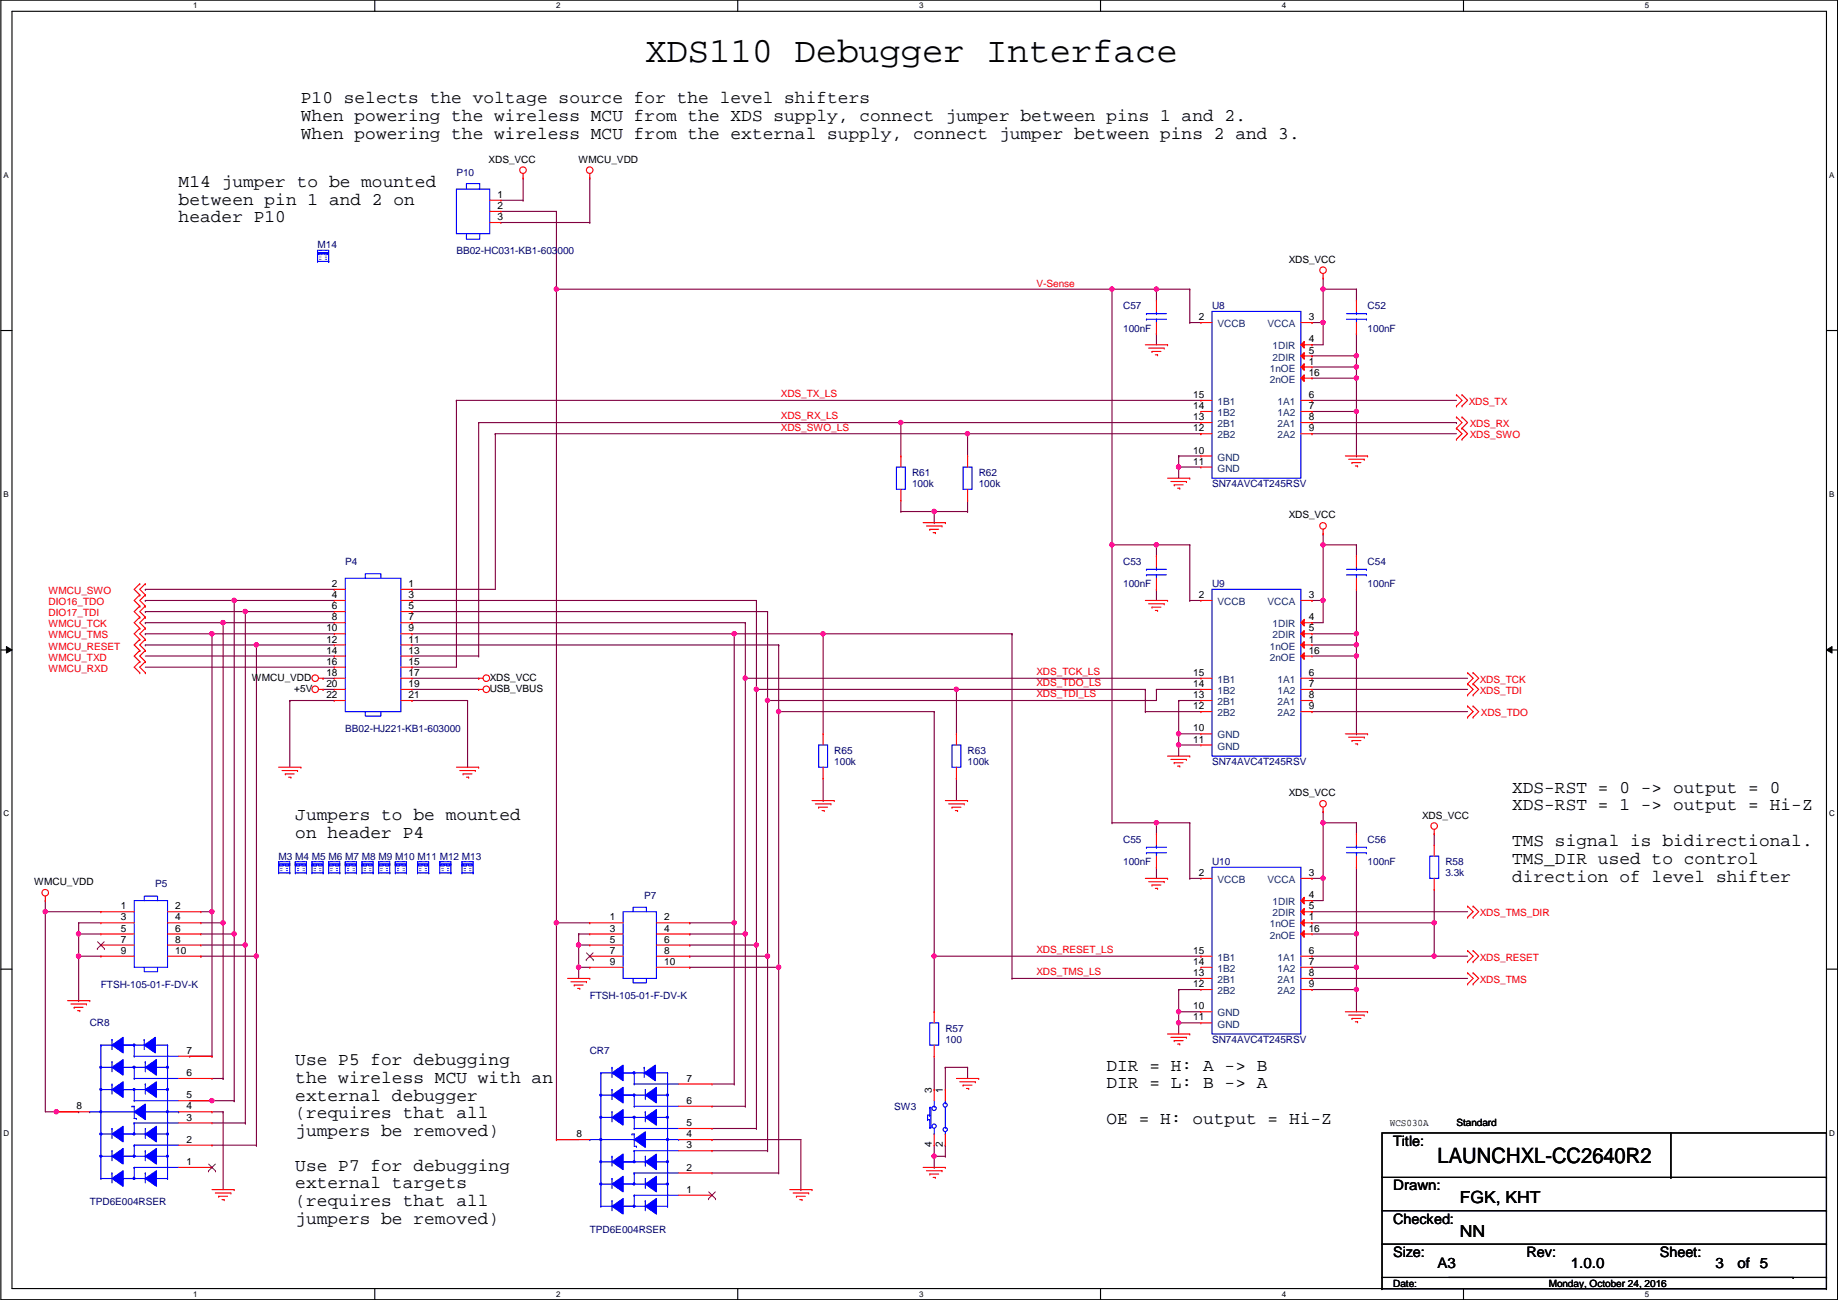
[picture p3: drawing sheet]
<svg xmlns="http://www.w3.org/2000/svg" width="420mm" height="297mm" viewBox="0 0 420 297" stroke-linecap="round" stroke-linejoin="round" font-family="sans-serif">
<defs><g id="words">
<text font-size="8.1" x="147.5" y="14.2">XDS110 Debugger Interface</text>
<text font-size="4.8" x="328.6" y="265.8">LAUNCHXL-CC2640R2</text>
<g font-size="4.1">
<text x="68.8" y="23.6">P10 selects the voltage source for the level shifters</text>
<text x="68.8" y="27.7">When powering the wireless MCU from the XDS supply, connect jumper between pins 1 and 2.</text>
<text x="68.8" y="31.8">When powering the wireless MCU from the external supply, connect jumper between pins 2 and 3.</text>
<text x="40.8" y="42.7">M14 jumper to be mounted</text>
<text x="40.8" y="46.7">between pin 1 and 2 on</text>
<text x="40.8" y="50.8">header P10</text>
<text x="345.6" y="181.1">XDS-RST = 0 -&gt; output = 0</text>
<text x="345.6" y="185.2">XDS-RST = 1 -&gt; output = Hi-Z</text>
<text x="67.5" y="187.5">Jumpers to be mounted</text>
<text x="67.5" y="191.5">on header P4</text>
<text x="345.6" y="193.3">TMS signal is bidirectional.</text>
<text x="345.6" y="197.4">TMS_DIR used to control</text>
<text x="345.6" y="201.4">direction of level shifter</text>
<text x="67.5" y="243.3">Use P5 for debugging</text>
<text x="252.9" y="244.6">DIR = H: A -&gt; B</text>
<text x="67.5" y="247.4">the wireless MCU with an</text>
<text x="67.5" y="251.5">external debugger</text>
<text x="252.9" y="248.7">DIR = L: B -&gt; A</text>
<text x="67.5" y="255.5">(requires that all</text>
<text x="252.9" y="256.8">OE = H: output = Hi-Z</text>
<text x="67.5" y="259.6">jumpers be removed)</text>
<text x="67.5" y="267.5">Use P7 for debugging</text>
<text x="67.5" y="271.5">external targets</text>
<text x="67.5" y="275.6">(requires that all</text>
<text x="67.5" y="279.7">jumpers be removed)</text>
</g>
<g font-size="3.8">
<text x="333.7" y="275">FGK, KHT</text>
<text x="333.7" y="282.6">NN</text>
</g>
<g font-size="3.3">
<text x="318.5" y="261.8">Title:</text>
<text x="318.5" y="272">Drawn:</text>
<text x="318.5" y="279.6">Checked:</text>
<text x="318.5" y="287.2">Size:</text>
<text x="348.9" y="287.2">Rev:</text>
<text x="379.4" y="287.2">Sheet:</text>
<text x="328.6" y="289.8">A3</text>
<text x="359.1" y="289.8">1.0.0</text>
<text x="392.1" y="289.8">3</text>
<text x="397.2" y="289.8">of 5</text>
</g>
<g font-size="2.3" fill="#000080">
<text x="104.3" y="40.2">P10</text>
<text x="72.6" y="56.7">M14</text>
<text x="104.3" y="58">BB02-HC031-KB1-603000</text>
<text x="256.7" y="70.7">C57</text>
<text x="277.1" y="70.7">U8</text>
<text x="312.6" y="70.7">C52</text>
<text x="256.7" y="75.8">100nF</text>
<text x="312.6" y="75.8">100nF</text>
<text x="208.5" y="108.8">R61</text>
<text x="208.5" y="111.3">100k</text>
<text x="223.7" y="108.8">R62</text>
<text x="223.7" y="111.3">100k</text>
<text x="277.1" y="111.3">SN74AVC4T245RSV</text>
<text x="78.9" y="129.1">P4</text>
<text x="256.7" y="129.1">C53</text>
<text x="312.6" y="129.1">C54</text>
<text x="256.7" y="134.2">100nF</text>
<text x="277.1" y="134.2">U9</text>
<text x="312.6" y="134.2">100nF</text>
<text x="78.9" y="167.2">BB02-HJ221-KB1-603000</text>
<text x="190.7" y="172.3">R65</text>
<text x="221.2" y="172.3">R63</text>
<text x="190.7" y="174.8">100k</text>
<text x="221.2" y="174.8">100k</text>
<text x="277.1" y="174.8">SN74AVC4T245RSV</text>
<text x="63.7" y="196.4">M3 M4 M5 M6 M7 M8 M9 M10 M11 M12 M13</text>
<text x="256.7" y="192.6">C55</text>
<text x="256.7" y="197.7">100nF</text>
<text x="277.1" y="197.7">U10</text>
<text x="312.6" y="192.6">C56</text>
<text x="312.6" y="197.7">100nF</text>
<text x="330.4" y="197.7">R58</text>
<text x="35.5" y="202.8">P5</text>
<text x="330.4" y="200.2">3.3k</text>
<text x="147.3" y="205.3">P7</text>
<text x="23.1" y="225.6">FTSH-105-01-F-DV-K</text>
<text x="134.8" y="228.2">FTSH-105-01-F-DV-K</text>
<text x="20.5" y="234.5">CR8</text>
<text x="216.1" y="235.8">R57</text>
<text x="216.1" y="238.3">100</text>
<text x="277.1" y="238.3">SN74AVC4T245RSV</text>
<text x="134.8" y="240.9">CR7</text>
<text x="204.4" y="253.6">SW3</text>
<text x="20.5" y="275.4">TPD6E004RSER</text>
<text x="134.8" y="281.8">TPD6E004RSER</text>
</g>
<g font-size="2.3">
<text x="111.7" y="37.2">XDS_VCC</text>
<text x="132.3" y="37.2">WMCU_VDD</text>
<text x="113.7" y="45.2">1</text>
<text x="113.7" y="47.8">2</text>
<text x="113.7" y="50.3">3</text>
<text x="294.6" y="60">XDS_VCC</text>
<text x="274" y="73.2">2</text>
<text x="299.2" y="73.2">3</text>
<text x="299.2" y="83.3">1</text>
<text x="299.2" y="78.2">4</text>
<text x="299.2" y="80.8">5</text>
<text x="299.2" y="85.9">16</text>
<text x="272.7" y="90.9">15</text>
<text x="272.7" y="93.5">14</text>
<text x="299.2" y="90.9">6</text>
<text x="299.2" y="93.5">7</text>
<text x="272.7" y="96">13</text>
<text x="272.7" y="98.6">12</text>
<text x="299.2" y="96">8</text>
<text x="299.2" y="98.6">9</text>
<text x="272.7" y="103.6">10</text>
<text x="272.7" y="106.2">11</text>
<text x="294.6" y="118.4">XDS_VCC</text>
<text x="75.9" y="134.1">2</text>
<text x="75.9" y="136.7">4</text>
<text x="93.4" y="134.1">1</text>
<text x="93.4" y="136.7">3</text>
<text x="274" y="136.7">2</text>
<text x="299.2" y="136.7">3</text>
<text x="75.9" y="139.2">6</text>
<text x="75.9" y="141.7">8</text>
<text x="93.4" y="139.2">5</text>
<text x="93.4" y="141.7">7</text>
<text x="299.2" y="141.7">4</text>
<text x="74.6" y="144.3">10</text>
<text x="74.6" y="146.8">12</text>
<text x="74.6" y="149.4">14</text>
<text x="93.4" y="144.3">9</text>
<text x="93.4" y="146.8">11</text>
<text x="93.4" y="149.4">13</text>
<text x="299.2" y="146.8">1</text>
<text x="299.2" y="149.4">16</text>
<text x="299.2" y="144.3">5</text>
<text x="57.6" y="155.5">WMCU_VDD</text>
<text x="74.6" y="151.9">16</text>
<text x="74.6" y="154.4">18</text>
<text x="93.4" y="151.9">15</text>
<text x="93.4" y="154.4">17</text>
<text x="112" y="155.5">XDS_VCC</text>
<text x="272.7" y="154.4">15</text>
<text x="299.2" y="154.4">6</text>
<text x="67.3" y="158.1">+5V</text>
<text x="74.6" y="157">20</text>
<text x="74.6" y="159.5">22</text>
<text x="93.4" y="157">19</text>
<text x="93.4" y="159.5">21</text>
<text x="112" y="158.1">USB_VBUS</text>
<text x="272.7" y="157">14</text>
<text x="272.7" y="159.5">13</text>
<text x="299.2" y="157">7</text>
<text x="299.2" y="159.5">8</text>
<text x="272.7" y="167.1">10</text>
<text x="272.7" y="162.1">12</text>
<text x="299.2" y="162.1">9</text>
<text x="272.7" y="169.7">11</text>
<text x="294.6" y="181.9">XDS_VCC</text>
<text x="325.1" y="187">XDS_VCC</text>
<text x="7.8" y="202.3">WMCU_VDD</text>
<text x="274" y="200.2">2</text>
<text x="299.2" y="200.2">3</text>
<text x="27.6" y="207.8">1</text>
<text x="40.1" y="207.8">2</text>
<text x="299.2" y="205.2">4</text>
<text x="299.2" y="207.8">5</text>
<text x="27.6" y="210.3">3</text>
<text x="27.6" y="212.9">5</text>
<text x="27.6" y="215.4">7</text>
<text x="40.1" y="210.3">4</text>
<text x="40.1" y="212.9">6</text>
<text x="40.1" y="215.4">8</text>
<text x="139.4" y="210.3">1</text>
<text x="139.4" y="212.9">3</text>
<text x="139.4" y="215.4">5</text>
<text x="151.8" y="210.3">2</text>
<text x="151.8" y="212.9">4</text>
<text x="151.8" y="215.4">6</text>
<text x="299.2" y="210.3">1</text>
<text x="299.2" y="212.9">16</text>
<text x="27.6" y="217.9">9</text>
<text x="40.1" y="217.9">10</text>
<text x="139.4" y="217.9">7</text>
<text x="139.4" y="220.5">9</text>
<text x="151.8" y="217.9">8</text>
<text x="151.8" y="220.5">10</text>
<text x="272.7" y="217.9">15</text>
<text x="272.7" y="220.5">14</text>
<text x="299.2" y="217.9">6</text>
<text x="299.2" y="220.5">7</text>
<text x="272.7" y="223">13</text>
<text x="272.7" y="225.6">12</text>
<text x="299.2" y="223">8</text>
<text x="299.2" y="225.6">9</text>
<text x="272.7" y="230.6">10</text>
<text x="272.7" y="233.2">11</text>
<text x="42.6" y="245.9">6</text>
<text x="42.6" y="240.8">7</text>
<text x="42.6" y="251">5</text>
<text x="156.9" y="247.1">7</text>
<text x="213" y="249.7" transform="rotate(-90 213 249.7)">3</text>
<text x="215.5" y="249.7" transform="rotate(-90 215.5 249.7)">1</text>
<text x="17.5" y="253.5">8</text>
<text x="42.6" y="256">3</text>
<text x="42.6" y="253.5">4</text>
<text x="156.9" y="257.3">5</text>
<text x="156.9" y="252.2">6</text>
<text x="317.7" y="257.2">WCS030A</text>
<text x="332.9" y="257.4">Standard</text>
<text x="42.6" y="261.1">2</text>
<text x="131.8" y="259.8">8</text>
<text x="156.9" y="262.4">3</text>
<text x="156.9" y="259.8">4</text>
<text x="213" y="262.2" transform="rotate(-90 213 262.2)">4</text>
<text x="215.5" y="262.2" transform="rotate(-90 215.5 262.2)">2</text>
<text x="42.6" y="266.2">1</text>
<text x="156.9" y="267.5">2</text>
<text x="156.9" y="272.5">1</text>
<text x="318.5" y="294">Date:</text>
<text x="354" y="294">Monday, October 24, 2016</text>
</g>
<g font-size="2.3" fill="#f00">
<text x="236.9" y="65.6">V-Sense</text>
<text x="178.5" y="90.8">XDS_TX_LS</text>
<text x="178.5" y="95.8">XDS_RX_LS</text>
<text x="335.7" y="92.5">XDS_TX</text>
<text x="178.5" y="98.4">XDS_SWO_LS</text>
<text x="336" y="97.6">XDS_RX</text>
<text x="336" y="100.2">XDS_SWO</text>
<text x="11.1" y="135.7">WMCU_SWO</text>
<text x="11.1" y="138.3">DIO16_TDO</text>
<text x="11.1" y="140.8">DIO17_TDI</text>
<text x="11.1" y="143.3">WMCU_TCK</text>
<text x="11.1" y="145.9">WMCU_TMS</text>
<text x="11.1" y="148.4">WMCU_RESET</text>
<text x="11.1" y="153.5">WMCU_RXD</text>
<text x="11.1" y="151">WMCU_TXD</text>
<text x="236.9" y="154.3">XDS_TCK_LS</text>
<text x="236.9" y="159.3">XDS_TDI_LS</text>
<text x="236.9" y="156.8">XDS_TDO_LS</text>
<text x="338.3" y="158.6">XDS_TDI</text>
<text x="338.3" y="156">XDS_TCK</text>
<text x="338.5" y="163.7">XDS_TDO</text>
<text x="338.3" y="209.4">XDS_TMS_DIR</text>
<text x="236.9" y="217.8">XDS_RESET_LS</text>
<text x="338.3" y="219.5">XDS_RESET</text>
<text x="236.9" y="222.8">XDS_TMS_LS</text>
<text x="338.3" y="224.6">XDS_TMS</text>
</g>
<g font-size="2.3" fill="#004080">
<text x="278.3" y="74.8">VCCB</text>
<text x="289.8" y="74.8">VCCA</text>
<text x="290.9" y="79.8">1DIR</text>
<text x="290.9" y="82.4">2DIR</text>
<text x="290.3" y="84.9">1nOE</text>
<text x="290.3" y="87.5">2nOE</text>
<text x="278.3" y="92.5">1B1</text>
<text x="278.3" y="95.1">1B2</text>
<text x="292" y="92.5">1A1</text>
<text x="292" y="95.1">1A2</text>
<text x="278.3" y="97.6">2B1</text>
<text x="278.3" y="100.2">2B2</text>
<text x="292" y="97.6">2A1</text>
<text x="292" y="100.2">2A2</text>
<text x="278.3" y="105.2">GND</text>
<text x="278.3" y="107.8">GND</text>
<text x="278.3" y="138.3">VCCB</text>
<text x="289.8" y="138.3">VCCA</text>
<text x="290.9" y="143.3">1DIR</text>
<text x="290.3" y="148.4">1nOE</text>
<text x="290.9" y="145.9">2DIR</text>
<text x="290.3" y="151">2nOE</text>
<text x="278.3" y="156">1B1</text>
<text x="278.3" y="158.6">1B2</text>
<text x="278.3" y="161.1">2B1</text>
<text x="292" y="156">1A1</text>
<text x="292" y="158.6">1A2</text>
<text x="292" y="161.1">2A1</text>
<text x="278.3" y="163.7">2B2</text>
<text x="292" y="163.7">2A2</text>
<text x="278.3" y="168.7">GND</text>
<text x="278.3" y="171.3">GND</text>
<text x="278.3" y="201.8">VCCB</text>
<text x="289.8" y="201.8">VCCA</text>
<text x="290.9" y="206.8">1DIR</text>
<text x="290.9" y="209.4">2DIR</text>
<text x="290.3" y="211.9">1nOE</text>
<text x="290.3" y="214.5">2nOE</text>
<text x="278.3" y="219.5">1B1</text>
<text x="292" y="219.5">1A1</text>
<text x="278.3" y="222.1">1B2</text>
<text x="278.3" y="224.6">2B1</text>
<text x="278.3" y="227.2">2B2</text>
<text x="292" y="222.1">1A2</text>
<text x="292" y="224.6">2A1</text>
<text x="292" y="227.2">2A2</text>
<text x="278.3" y="232.2">GND</text>
<text x="278.3" y="234.8">GND</text>
</g>
<g font-size="1.8">
<text x="44.2" y="1.9">1</text>
<text x="127.1" y="1.9">2</text>
<text x="210.1" y="1.9">3</text>
<text x="293" y="1.9">4</text>
<text x="376" y="1.9">5</text>
<text x=".8" y="40.6">A</text>
<text x="418.2" y="40.6">A</text>
<text x=".8" y="113.6">B</text>
<text x="418.2" y="113.6">B</text>
<text x=".8" y="186.6">C</text>
<text x="418.2" y="186.6">C</text>
<text x=".8" y="259.5">D</text>
<text x="418.2" y="259.5">D</text>
<text x="44.2" y="296.3">1</text>
<text x="127.1" y="296.3">2</text>
<text x="210.1" y="296.3">3</text>
<text x="293" y="296.3">4</text>
<text x="376" y="296.3">5</text>
</g>
</g></defs>
<path d="M.2 0h419.9v297h-419.9zM2.7 2.6h414.8v291.8h-414.8z" fill="none" stroke="#000" stroke-width=".25"/>
<g fill="#fff">
<path d="M44.2 .3h1v2h-1z"/>
<path d="M44.2 294.7h1v2h-1z"/>
</g>
<path d="M85.7 0v2.6M85.7 294.4v2.6" fill="none" stroke="#000" stroke-width=".25"/>
<g fill="#fff">
<path d="M127.1 .3h1v2h-1z"/>
<path d="M127.1 294.7h1v2h-1z"/>
</g>
<path d="M168.6 0v2.6M168.6 294.4v2.6" fill="none" stroke="#000" stroke-width=".25"/>
<g fill="#fff">
<path d="M210.1 .3h1v2h-1z"/>
<path d="M210.1 294.7h1v2h-1z"/>
</g>
<path d="M251.6 0v2.6M251.6 294.4v2.6" fill="none" stroke="#000" stroke-width=".25"/>
<g fill="#fff">
<path d="M293 .3h1v2h-1z"/>
<path d="M293 294.7h1v2h-1z"/>
</g>
<path d="M334.5 0v2.6M334.5 294.4v2.6" fill="none" stroke="#000" stroke-width=".25"/>
<g fill="#fff">
<path d="M376 .3h1v2h-1z"/>
<path d="M376 294.7h1v2h-1z"/>
<path d="M.8 39h1.2v2h-1.2z"/>
<path d="M418.2 39h1.1v2h-1.1z"/>
<path d="M.8 112h1.2v2h-1.2z"/>
<path d="M418.2 112h1.1v2h-1.1z"/>
</g>
<path d="M.2 75.5h2.5M417.5 75.5h2.6" fill="none" stroke="#000" stroke-width=".25"/>
<g fill="#fff">
<path d="M.8 185h1.3v1.9h-1.3z"/>
<path d="M418.2 185h1.2v1.9h-1.2z"/>
</g>
<path d="M.2 148.5h2.5M417.5 148.5h2.6" fill="none" stroke="#000" stroke-width=".25"/>
<path d="M1.5 147.7l1.2 .8-1.2 .7zM417.5 148.5l1.3-.8v1.5z" fill="#000"/>
<path d="M1.5 147.7l1.2 .8-1.2 .7zM417.5 148.5l1.3-.8v1.5z" fill="none" stroke="#000" stroke-width=".23"/>
<g fill="#fff">
<path d="M.8 257.9h1.3v2h-1.3z"/>
<path d="M418.2 257.9h1.2v2h-1.2z"/>
</g>
<path d="M.2 221.4h2.5M417.5 221.4h2.6" fill="none" stroke="#000" stroke-width=".25"/>
<path d="M132.3 213.4h.1M132.3 215.9h.1M132.3 213.4v2.5M132.3 213.4h2.5M132.3 215.9h2.5" fill="none" stroke="#800040" stroke-width=".25"/>
<circle cx="132.3" cy="215.9" r=".49" fill="#f0f"/>
<circle cx="132.3" cy="215.9" r=".49" fill="none" stroke="#f0f" stroke-width=".25"/>
<path d="M132.3 215.9h.1M132.3 215.9v5.1M132.3 221h.1M132.3 221h2.5" fill="none" stroke="#800040" stroke-width=".25"/>
<circle cx="132.3" cy="221" r=".49" fill="#f0f"/>
<circle cx="132.3" cy="221" r=".49" fill="none" stroke="#f0f" stroke-width=".25"/>
<g fill="none" stroke="#800040" stroke-width=".25">
<path d="M178 162.6h.1M178 162.6h35.6M127.2 210.9h.1M127.2 210.9v49.5M157.7 210.9h.1M157.7 213.4h.1M157.7 215.9h.1M157.7 218.5h.1M157.7 210.9h10.1M157.7 213.4h12.7M157.7 215.9h15.2M157.7 218.5h17.8"/>
<path d="M132.3 221h.1M132.3 221v2.6M157.7 221h.1M157.7 221h20.3M127.2 260.4h.1M127.2 260.4h5.1"/>
</g>
<circle cx="178" cy="162.6" r=".49" fill="#f0f"/>
<circle cx="178" cy="162.6" r=".49" fill="none" stroke="#f0f" stroke-width=".25"/>
<path d="M172.9 157.5h.1M172.9 157.5v58.4M172.9 157.5h45.7M175.5 160.1h.1M175.5 160.1v58.4M175.5 160.1h88.9" fill="none" stroke="#800040" stroke-width=".25"/>
<circle cx="218.6" cy="157.5" r=".49" fill="#f0f"/>
<circle cx="218.6" cy="157.5" r=".49" fill="none" stroke="#f0f" stroke-width=".25"/>
<path d="M167.8 144.8h.1M167.8 144.8v66.1M178 162.6h.1M178 162.6v58.4" fill="none" stroke="#800040" stroke-width=".25"/>
<circle cx="167.8" cy="210.8" r=".49" fill="#f0f"/>
<circle cx="167.8" cy="210.8" r=".49" fill="none" stroke="#f0f" stroke-width=".25"/>
<circle cx="167.8" cy="144.8" r=".49" fill="#f0f"/>
<circle cx="167.8" cy="144.8" r=".49" fill="none" stroke="#f0f" stroke-width=".25"/>
<path d="M167.8 144.8h.1M167.8 144.8h20.4M170.4 155h.1M170.4 155v58.4M170.4 155h104.1M269.4 231.2h.1M269.4 231.2v2.5" fill="none" stroke="#800040" stroke-width=".25"/>
<circle cx="269.4" cy="233.7" r=".49" fill="#f0f"/>
<circle cx="269.4" cy="233.7" r=".49" fill="none" stroke="#f0f" stroke-width=".25"/>
<circle cx="269.4" cy="231.2" r=".49" fill="#f0f"/>
<circle cx="269.4" cy="231.2" r=".49" fill="none" stroke="#f0f" stroke-width=".25"/>
<path d="M269.4 167.7h.1M269.4 167.7v2.5M269.4 233.7h.1M269.4 231.2h.1M269.4 233.7h5.1M269.4 231.2h5.1" fill="none" stroke="#800040" stroke-width=".25"/>
<circle cx="269.4" cy="170.2" r=".49" fill="#f0f"/>
<circle cx="269.4" cy="170.2" r=".49" fill="none" stroke="#f0f" stroke-width=".25"/>
<circle cx="269.4" cy="167.7" r=".49" fill="#f0f"/>
<circle cx="269.4" cy="167.7" r=".49" fill="none" stroke="#f0f" stroke-width=".25"/>
<path d="M269.4 104.2h.1M269.4 104.2v2.5M269.4 170.2h.1M269.4 167.7h.1M269.4 170.2h5.1M269.4 167.7h5.1" fill="none" stroke="#800040" stroke-width=".25"/>
<circle cx="269.4" cy="106.7" r=".49" fill="#f0f"/>
<circle cx="269.4" cy="106.7" r=".49" fill="none" stroke="#f0f" stroke-width=".25"/>
<g fill="none" stroke="#800040" stroke-width=".25">
<path d="M299.9 91.5h.1M299.9 99.1h.1M299.9 91.5h33M299.9 96.6h33M299.9 99.1h33M332.9 96.6h.1M269.4 106.7h.1M269.4 104.2h.1M269.4 106.7h5.1M269.4 104.2h5.1M299.9 155h.1M299.9 157.5h.1"/>
<path d="M299.9 155h35.6M299.9 157.5h35.6M299.9 162.6h.1M299.9 162.6h35.6M299.9 218.5h.1M299.9 218.5h28M299.9 223.6h.1M299.9 223.6h35.6"/>
</g>
<circle cx="327.8" cy="218.5" r=".49" fill="#f0f"/>
<circle cx="327.8" cy="218.5" r=".49" fill="none" stroke="#f0f" stroke-width=".25"/>
<path d="M264.4 76.2h.1M264.4 66.1h.1M264.4 66.1v2.5M264.4 76.2v2.6M264.4 66.1h7.6M269.4 106.7h.1M269.4 106.7v2.6M269.4 170.2h.1M269.4 170.2v2.6M269.4 233.7h.1M269.4 233.7v2.6" fill="none" stroke="#800040" stroke-width=".25"/>
<circle cx="264.3" cy="66.1" r=".49" fill="#f0f"/>
<circle cx="264.3" cy="66.1" r=".49" fill="none" stroke="#f0f" stroke-width=".25"/>
<path d="M272 66.1h.1M272 73.7h.1M272 66.1v7.6M272 73.7h2.5M299.9 73.7h.1M302.5 66.1h.1M302.5 66.1v7.6h-2.6M302.5 66.1h7.6M310.1 66.1h.1M310.1 76.2h.1M310.1 66.1v2.5M310.1 76.2v5.1" fill="none" stroke="#800040" stroke-width=".25"/>
<circle cx="310.1" cy="81.3" r=".49" fill="#f0f"/>
<circle cx="310.1" cy="81.3" r=".49" fill="none" stroke="#f0f" stroke-width=".25"/>
<path d="M302.5 63.5h.1M302.5 63.5v2.6" fill="none" stroke="#800040" stroke-width=".25"/>
<circle cx="302.4" cy="66.1" r=".49" fill="#f0f"/>
<circle cx="302.4" cy="66.1" r=".49" fill="none" stroke="#f0f" stroke-width=".25"/>
<path d="M264.4 134.7h.1M264.4 124.5h.1M264.4 124.5v2.5M264.4 134.7v2.5M264.4 124.5h7.6" fill="none" stroke="#800040" stroke-width=".25"/>
<circle cx="264.3" cy="124.5" r=".49" fill="#f0f"/>
<circle cx="264.3" cy="124.5" r=".49" fill="none" stroke="#f0f" stroke-width=".25"/>
<path d="M272 124.5h.1M272 137.2h.1M272 124.5v12.7M272 137.2h2.5M302.5 124.5h.1M302.5 124.5v12.7" fill="none" stroke="#800040" stroke-width=".25"/>
<circle cx="302.4" cy="137.2" r=".49" fill="#f0f"/>
<circle cx="302.4" cy="137.2" r=".49" fill="none" stroke="#f0f" stroke-width=".25"/>
<circle cx="302.4" cy="124.5" r=".49" fill="#f0f"/>
<circle cx="302.4" cy="124.5" r=".49" fill="none" stroke="#f0f" stroke-width=".25"/>
<g fill="none" stroke="#800040" stroke-width=".25">
<path d="M299.9 137.2h.1M299.9 137.2h2.6M302.5 124.5h.1M302.5 122h.1M302.5 124.5h7.6M302.5 122v2.5M310.1 124.5h.1M310.1 124.5v2.5M310.1 134.7v10.1M310.1 144.8h.1M264.4 198.2h.1M264.4 188h.1"/>
<path d="M264.4 188v2.5M264.4 198.2v2.5M264.4 188h7.6"/>
</g>
<circle cx="264.3" cy="188" r=".49" fill="#f0f"/>
<circle cx="264.3" cy="188" r=".49" fill="none" stroke="#f0f" stroke-width=".25"/>
<path d="M272 188h.1M272 188v12.7M302.5 188h.1M302.5 188v12.7h-2.6M272 200.7h.1M272 200.7h2.5M299.9 200.7h.1" fill="none" stroke="#800040" stroke-width=".25"/>
<circle cx="302.4" cy="200.7" r=".49" fill="#f0f"/>
<circle cx="302.4" cy="200.7" r=".49" fill="none" stroke="#f0f" stroke-width=".25"/>
<path d="M302.5 188h.1M302.5 188h7.6M310.1 188h.1M310.1 188v2.5M310.1 198.2v15.2M310.1 213.4h.1" fill="none" stroke="#800040" stroke-width=".25"/>
<circle cx="310.1" cy="213.4" r=".49" fill="#f0f"/>
<circle cx="310.1" cy="213.4" r=".49" fill="none" stroke="#f0f" stroke-width=".25"/>
<path d="M302.5 185.5h.1M302.5 185.5v2.5" fill="none" stroke="#800040" stroke-width=".25"/>
<circle cx="302.4" cy="188" r=".49" fill="#f0f"/>
<circle cx="302.4" cy="188" r=".49" fill="none" stroke="#f0f" stroke-width=".25"/>
<path d="M254.2 66.1h.1M254.2 66.1h10.2M254.2 124.5h.1M254.2 124.5h10.2M254.2 124.5v63.5" fill="none" stroke="#800040" stroke-width=".25"/>
<circle cx="254.2" cy="124.5" r=".49" fill="#f0f"/>
<circle cx="254.2" cy="124.5" r=".49" fill="none" stroke="#f0f" stroke-width=".25"/>
<path d="M299.9 78.8h.1M302.5 73.7h.1M302.5 73.7v5.1h-2.6M254.2 188h.1M254.2 188h10.2" fill="none" stroke="#800040" stroke-width=".25"/>
<circle cx="302.4" cy="73.7" r=".49" fill="#f0f"/>
<circle cx="302.4" cy="73.7" r=".49" fill="none" stroke="#f0f" stroke-width=".25"/>
<path d="M299.9 81.3h.1M299.9 94h.1M299.9 81.3h10.2v2.6M299.9 94h10.2v10.2M310.1 83.9h.1M310.1 104.2h.1" fill="none" stroke="#800040" stroke-width=".25"/>
<circle cx="310.1" cy="94" r=".49" fill="#f0f"/>
<circle cx="310.1" cy="94" r=".49" fill="none" stroke="#f0f" stroke-width=".25"/>
<path d="M113.2 99.1h.1M113.2 99.1h108" fill="none" stroke="#800040" stroke-width=".25"/>
<circle cx="221.2" cy="99.1" r=".49" fill="#f0f"/>
<circle cx="221.2" cy="99.1" r=".49" fill="none" stroke="#f0f" stroke-width=".25"/>
<path d="M302.5 137.2h.1M302.5 137.2v5.1h-2.6M231.3 144.8h.1M231.3 144.8v78.8M299.9 142.3h.1M299.9 144.8h.1M299.9 144.8h10.2M213.6 162.6h.1M213.6 162.6v55.9h60.9M274.5 218.5h.1M231.3 223.6h.1M231.3 223.6h43.2" fill="none" stroke="#800040" stroke-width=".25"/>
<circle cx="310.1" cy="144.8" r=".49" fill="#f0f"/>
<circle cx="310.1" cy="144.8" r=".49" fill="none" stroke="#f0f" stroke-width=".25"/>
<g fill="none" stroke="#800040" stroke-width=".25">
<path d="M261.8 157.5h.1M261.8 157.5v5.1M264.4 157.5h.1M264.4 157.5v2.6M264.4 157.5h10.1M310.1 147.4h.1M310.1 144.8v2.6M261.8 162.6h.1M261.8 162.6h12.7M269.4 160.1h.1M269.4 160.1v7.6M269.4 160.1h5.1"/>
<path d="M299.9 221h.1M299.9 221h10.2M310.1 221h.1M310.1 221v5.1"/>
</g>
<circle cx="310.1" cy="226.1" r=".49" fill="#f0f"/>
<circle cx="310.1" cy="226.1" r=".49" fill="none" stroke="#f0f" stroke-width=".25"/>
<circle cx="310.1" cy="221" r=".49" fill="#f0f"/>
<circle cx="310.1" cy="221" r=".49" fill="none" stroke="#f0f" stroke-width=".25"/>
<g fill="none" stroke="#800040" stroke-width=".25">
<path d="M299.9 205.8h.1M299.9 208.3h.1M299.9 210.9h.1M299.9 208.3h35.6M299.9 210.9h28M302.5 200.7h.1M302.5 200.7v5.1h-2.6M269.4 226.1h.1M269.4 226.1h5.1M269.4 226.1v5.1M299.9 226.1h.1M299.9 226.1h10.2"/>
<path d="M310.1 226.1h.1M310.1 226.1v5.1"/>
</g>
<circle cx="327.8" cy="210.8" r=".49" fill="#f0f"/>
<circle cx="327.8" cy="210.8" r=".49" fill="none" stroke="#f0f" stroke-width=".25"/>
<path d="M299.9 147.4h10.2M310.1 147.4h.1M327.9 210.9h.1M327.9 218.5h.1M327.9 210.9v7.6M327.9 218.5h7.6" fill="none" stroke="#800040" stroke-width=".25"/>
<circle cx="310.1" cy="147.3" r=".49" fill="#f0f"/>
<circle cx="310.1" cy="147.3" r=".49" fill="none" stroke="#f0f" stroke-width=".25"/>
<path d="M127.2 66.1v144.8M299.9 149.9h10.2M310.1 149.9h.1M127.2 210.9h.1" fill="none" stroke="#800040" stroke-width=".25"/>
<circle cx="127.2" cy="66.1" r=".49" fill="#f0f"/>
<circle cx="127.2" cy="66.1" r=".49" fill="none" stroke="#f0f" stroke-width=".25"/>
<circle cx="127.2" cy="210.8" r=".49" fill="#f0f"/>
<circle cx="127.2" cy="210.8" r=".49" fill="none" stroke="#f0f" stroke-width=".25"/>
<path d="M127.2 66.1h127M254.2 66.1h.1" fill="none" stroke="#800040" stroke-width=".25"/>
<circle cx="254.2" cy="66.1" r=".49" fill="#f0f"/>
<circle cx="254.2" cy="66.1" r=".49" fill="none" stroke="#f0f" stroke-width=".25"/>
<g fill="none" stroke="#800040" stroke-width=".25">
<path d="M254.2 66.1h.1M254.2 66.1v58.4M327.9 190.5h.1M327.9 190.5v2.6M213.6 218.5v12.7M327.9 210.9h.1M327.9 203.2v7.7M213.6 231.2h.1M216.1 243.9h.1M216.1 243.9v5.1M216.1 243.9h5.1M221.2 243.9h.1"/>
<path d="M221.2 243.9v2.5M213.6 266.7h.1M216.1 264.2h.1M216.1 261.7h.1M216.1 264.2h-2.5v2.5M216.1 261.7v2.5"/>
</g>
<circle cx="213.5" cy="218.5" r=".49" fill="#f0f"/>
<circle cx="213.5" cy="218.5" r=".49" fill="none" stroke="#f0f" stroke-width=".25"/>
<path d="M213.6 264.2h.1M213.6 261.7v2.5" fill="none" stroke="#800040" stroke-width=".25"/>
<circle cx="213.5" cy="264.2" r=".49" fill="#f0f"/>
<circle cx="213.5" cy="264.2" r=".49" fill="none" stroke="#f0f" stroke-width=".25"/>
<path d="M299.9 83.9h10.2M310.1 83.9h.1M213.6 249h.1M213.6 241.3v7.7" fill="none" stroke="#800040" stroke-width=".25"/>
<circle cx="310.1" cy="83.8" r=".49" fill="#f0f"/>
<circle cx="310.1" cy="83.8" r=".49" fill="none" stroke="#f0f" stroke-width=".25"/>
<path d="M299.9 86.4h10.2M310.1 86.4h.1M310.1 83.9v2.5" fill="none" stroke="#800040" stroke-width=".25"/>
<circle cx="310.1" cy="86.4" r=".49" fill="#f0f"/>
<circle cx="310.1" cy="86.4" r=".49" fill="none" stroke="#f0f" stroke-width=".25"/>
<path d="M310.1 94h.1M310.1 86.4v7.6M310.1 149.9h.1M310.1 147.4v20.3M310.1 167.7h.1" fill="none" stroke="#800040" stroke-width=".25"/>
<circle cx="310.1" cy="149.9" r=".49" fill="#f0f"/>
<circle cx="310.1" cy="149.9" r=".49" fill="none" stroke="#f0f" stroke-width=".25"/>
<g fill="none" stroke="#800040" stroke-width=".25">
<path d="M33.2 134.7h.1M33.2 137.2h.1M33.2 139.7h.1M33.2 134.7h43.2M33.2 137.2h43.2M33.2 139.7h43.2M53.5 137.2h.1M56.1 139.7h.1M33.2 142.3h.1M33.2 144.8h.1M33.2 147.4h.1M33.2 142.3h43.2"/>
<path d="M33.2 144.8h43.2M33.2 147.4h25.4v71.1M48.5 144.8h.1M51 142.3h.1M66.2 160.1h.1M66.2 160.1h10.2M66.2 160.1v15.2M45.9 213.4h7.6M45.9 208.3h2.6M45.9 210.9h5.1M45.9 215.9h10.2M48.5 208.3h.1"/>
<path d="M51 210.9h.1M53.5 213.4h.1M56.1 215.9h.1M58.6 218.5h.1M299.9 213.4h10.2M310.1 213.4h.1M310.1 213.4v7.6M310.1 221h.1"/>
</g>
<circle cx="58.6" cy="147.3" r=".49" fill="#f0f"/>
<circle cx="58.6" cy="147.3" r=".49" fill="none" stroke="#f0f" stroke-width=".25"/>
<circle cx="58.6" cy="218.5" r=".49" fill="#f0f"/>
<circle cx="58.6" cy="218.5" r=".49" fill="none" stroke="#f0f" stroke-width=".25"/>
<path d="M10.4 208.3h.1M10.4 205.8h.1M10.4 208.3h12.7M10.4 205.8v48.2h2.5M45.9 218.5h.1M45.9 218.5h12.7M12.9 254h.1" fill="none" stroke="#800040" stroke-width=".25"/>
<circle cx="10.3" cy="208.3" r=".49" fill="#f0f"/>
<circle cx="10.3" cy="208.3" r=".49" fill="none" stroke="#f0f" stroke-width=".25"/>
<path d="M18 210.9h.1M18 213.4h.1M18 210.9h5.1M18 210.9v2.5" fill="none" stroke="#800040" stroke-width=".25"/>
<circle cx="18" cy="213.4" r=".49" fill="#f0f"/>
<circle cx="18" cy="213.4" r=".49" fill="none" stroke="#f0f" stroke-width=".25"/>
<path d="M18 213.4h.1M18 218.5h.1M18 213.4h5.1M18 213.4v15.2M18 218.5h5.1M18 228.6h.1" fill="none" stroke="#800040" stroke-width=".25"/>
<circle cx="18" cy="218.5" r=".49" fill="#f0f"/>
<circle cx="18" cy="218.5" r=".49" fill="none" stroke="#f0f" stroke-width=".25"/>
<path d="M48.5 208.3v33M51 210.9v35.5M53.5 213.4v38.1M43.4 241.3h.1M43.4 241.3h5.1M43.4 251.5h5.1M48.5 241.3h.1M48.5 251.5h.1M51 246.4h.1M53.5 251.5h.1" fill="none" stroke="#800040" stroke-width=".25"/>
<circle cx="48.4" cy="251.5" r=".49" fill="#f0f"/>
<circle cx="48.4" cy="251.5" r=".49" fill="none" stroke="#f0f" stroke-width=".25"/>
<g fill="none" stroke="#800040" stroke-width=".25">
<path d="M104.3 91.5h.1M104.3 91.5v60.9M104.3 91.5h170.2M113.2 99.1h.1M113.2 99.1v35.6h-19M94.2 134.7h.1M94.2 137.2h.1M94.2 137.2h78.7M172.9 137.2h.1M172.9 137.2v20.3M94.2 157.5h15.2M109.4 157.5h.1"/>
<path d="M94.2 160.1h.1M94.2 160.1h12.7M106.9 160.1h.1M106.9 160.1v15.2M56.1 215.9v40.7M58.6 218.5v43.2M56.1 256.6h.1M58.6 261.7h.1"/>
</g>
<circle cx="172.9" cy="157.5" r=".49" fill="#f0f"/>
<circle cx="172.9" cy="157.5" r=".49" fill="none" stroke="#f0f" stroke-width=".25"/>
<path d="M53.5 137.2h.1M53.5 137.2v76.2" fill="none" stroke="#800040" stroke-width=".25"/>
<circle cx="53.5" cy="213.4" r=".49" fill="#f0f"/>
<circle cx="53.5" cy="213.4" r=".49" fill="none" stroke="#f0f" stroke-width=".25"/>
<circle cx="53.5" cy="137.2" r=".49" fill="#f0f"/>
<circle cx="53.5" cy="137.2" r=".49" fill="none" stroke="#f0f" stroke-width=".25"/>
<path d="M56.1 139.7h.1M56.1 139.7v76.2" fill="none" stroke="#800040" stroke-width=".25"/>
<circle cx="56.1" cy="215.9" r=".49" fill="#f0f"/>
<circle cx="56.1" cy="215.9" r=".49" fill="none" stroke="#f0f" stroke-width=".25"/>
<circle cx="56.1" cy="139.7" r=".49" fill="#f0f"/>
<circle cx="56.1" cy="139.7" r=".49" fill="none" stroke="#f0f" stroke-width=".25"/>
<path d="M51 142.3h.1M51 142.3v68.6" fill="none" stroke="#800040" stroke-width=".25"/>
<circle cx="51" cy="210.8" r=".49" fill="#f0f"/>
<circle cx="51" cy="210.8" r=".49" fill="none" stroke="#f0f" stroke-width=".25"/>
<circle cx="51" cy="142.3" r=".49" fill="#f0f"/>
<circle cx="51" cy="142.3" r=".49" fill="none" stroke="#f0f" stroke-width=".25"/>
<path d="M48.5 144.8h.1M48.5 144.8v63.5" fill="none" stroke="#800040" stroke-width=".25"/>
<circle cx="48.4" cy="208.3" r=".49" fill="#f0f"/>
<circle cx="48.4" cy="208.3" r=".49" fill="none" stroke="#f0f" stroke-width=".25"/>
<circle cx="48.4" cy="144.8" r=".49" fill="#f0f"/>
<circle cx="48.4" cy="144.8" r=".49" fill="none" stroke="#f0f" stroke-width=".25"/>
<path d="M94.2 139.7h.1M94.2 139.7h81.3M175.5 139.7h.1M175.5 139.7v20.4" fill="none" stroke="#800040" stroke-width=".25"/>
<circle cx="175.4" cy="160" r=".49" fill="#f0f"/>
<circle cx="175.4" cy="160" r=".49" fill="none" stroke="#f0f" stroke-width=".25"/>
<path d="M94.2 142.3h.1M94.2 142.3h76.2M170.4 142.3h.1M170.4 142.3v12.7" fill="none" stroke="#800040" stroke-width=".25"/>
<circle cx="170.4" cy="155" r=".49" fill="#f0f"/>
<circle cx="170.4" cy="155" r=".49" fill="none" stroke="#f0f" stroke-width=".25"/>
<g fill="none" stroke="#800040" stroke-width=".25">
<path d="M114.5 48.3h12.7M114.5 45.8h5.1M114.5 50.8h20.3M119.6 45.8h.1M119.6 40.7h.1M119.6 40.7v5.1M127.2 48.3h.1M127.2 48.3v17.8M134.8 50.8h.1M134.8 40.7h.1M134.8 40.7v10.1M127.2 66.1h.1"/>
<path d="M109.4 96.6h.1M109.4 96.6h165.1M109.4 96.6v53.3M205.9 96.6h.1M205.9 96.6v7.6M274.5 96.6h.1M33.2 149.9h43.2M58.6 147.4h.1M58.6 147.4h17.8M73.9 157.5h.1M73.9 157.5h2.5M76.4 149.9h.1"/>
<path d="M94.2 144.8h.1M94.2 152.4h.1M94.2 144.8h73.6M94.2 147.4h83.8M94.2 155h15.2M94.2 152.4h10.1M94.2 149.9h15.2M109.4 155h.1M109.4 149.9h.1M178 147.4h.1M178 147.4v15.2"/>
</g>
<circle cx="205.9" cy="96.5" r=".49" fill="#f0f"/>
<circle cx="205.9" cy="96.5" r=".49" fill="none" stroke="#f0f" stroke-width=".25"/>
<path d="M221.2 99.1h.1M221.2 99.1v5.1M221.2 99.1h53.3M274.5 99.1h.1M205.9 116.9h.1M205.9 116.9h15.3M205.9 114.3v2.6M213.6 116.9h.1M213.6 119.4h.1M213.6 116.9v2.5M221.2 116.9h.1M221.2 114.3v2.6" fill="none" stroke="#800040" stroke-width=".25"/>
<circle cx="213.5" cy="116.9" r=".49" fill="#f0f"/>
<circle cx="213.5" cy="116.9" r=".49" fill="none" stroke="#f0f" stroke-width=".25"/>
<path d="M188.2 144.8h.1M188.2 144.8v22.9M218.6 157.5h.1M218.6 157.5v10.2M218.6 157.5h43.2M261.8 157.5h.1M218.6 177.8h.1M218.6 177.8v5.1" fill="none" stroke="#800040" stroke-width=".25"/>
<circle cx="188.1" cy="144.8" r=".49" fill="#f0f"/>
<circle cx="188.1" cy="144.8" r=".49" fill="none" stroke="#f0f" stroke-width=".25"/>
<path d="M33.2 152.4h43.2M73.9 155h.1M73.9 155h2.5M76.4 152.4h.1M188.2 144.8h43.1M231.3 144.8h.1M188.2 177.8v5.1M188.2 182.9h.1M12.9 254h5.1M18 254h.1" fill="none" stroke="#800040" stroke-width=".25"/>
<circle cx="12.9" cy="254" r=".49" fill="#f0f"/>
<circle cx="12.9" cy="254" r=".49" fill="none" stroke="#f0f" stroke-width=".25"/>
<g fill="none" stroke="#800040" stroke-width=".25">
<path d="M127.2 210.9h.1M127.2 210.9h7.6M167.8 210.9h.1M167.8 210.9v36.8M170.4 213.4h.1M170.4 213.4v39.4M162.8 247.7h5M162.8 252.8h7.6M167.8 247.7h.1M170.4 252.8h.1M162.8 260.4h.1M162.8 260.4h20.3v11.4"/>
<path d="M183.1 271.8h.1"/>
</g>
<circle cx="170.4" cy="213.4" r=".49" fill="#f0f"/>
<circle cx="170.4" cy="213.4" r=".49" fill="none" stroke="#f0f" stroke-width=".25"/>
<path d="M172.9 215.9h.1M172.9 215.9v42M162.8 257.9h10.1M172.9 257.9h.1" fill="none" stroke="#800040" stroke-width=".25"/>
<circle cx="172.9" cy="215.9" r=".49" fill="#f0f"/>
<circle cx="172.9" cy="215.9" r=".49" fill="none" stroke="#f0f" stroke-width=".25"/>
<path d="M175.5 218.5h.1M175.5 218.5v44.4M162.8 262.9h12.7M175.5 262.9h.1" fill="none" stroke="#800040" stroke-width=".25"/>
<circle cx="175.4" cy="218.5" r=".49" fill="#f0f"/>
<circle cx="175.4" cy="218.5" r=".49" fill="none" stroke="#f0f" stroke-width=".25"/>
<path d="M178 221h.1M178 221v47M162.8 268h15.2M178 268h.1" fill="none" stroke="#800040" stroke-width=".25"/>
<circle cx="178" cy="221" r=".49" fill="#f0f"/>
<circle cx="178" cy="221" r=".49" fill="none" stroke="#f0f" stroke-width=".25"/>
<path d="M48.5 254h.1M48.5 246.4h2.5M48.5 251.5h5M48.5 256.6h7.6M48.5 254h2.5M51 246.4h.1M51 254h.1M51 254v17.8M53.5 251.5h.1M56.1 256.6h.1M48.5 261.7h10.1M58.6 261.7h.1" fill="none" stroke="#800040" stroke-width=".25"/>
<g fill="none" stroke="#f00" stroke-width=".25">
<path d="M119.6 39.7v1M134.8 39.7v1M119.6 40.7h.1M134.8 40.7h.1M261.8 78.8h5.1M262.6 79.5h3.5M266.1 79.5h.1M266.9 78.8h.1M302.5 63.5h.1M302.5 62.5v1M263.3 80.3h.1M263.3 80.3h2.1"/>
<path d="M264.1 81.1h.5M264.6 81.1h.1M332.9 95.3h.1M332.9 97.8h.1M332.9 90.2h.1M332.9 92.8h.1M332.9 95.3l1.3 1.3-1.3 1.2M332.9 97.8l1.3 1.3-1.3 1.3M332.9 90.2l1.3 1.3-1.3 1.3M334.2 95.3h.1M334.2 97.8h.1M334.2 90.2h.1"/>
<path d="M334.2 92.8h.1M334.2 95.3l1.3 1.3-1.3 1.2M334.2 97.8l1.3 1.3-1.3 1.3M334.2 90.2l1.3 1.3-1.3 1.3M211 119.4h5.1M216.1 119.4h.1M266.9 109.3h5.1M267.7 110h3.5M268.4 110.8h.1M268.4 110.8h2.1M269.2 111.5h.5M269.7 111.5h.1"/>
<path d="M271.2 110h.1M272 109.3h.1M307.5 104.2h5.1M308.3 104.9h3.6M309.1 105.7h.1M309.1 105.7h2M309.8 106.5h.5M310.3 106.5h.1M311.9 104.9h.1M312.6 104.2h.1M332.9 100.4h.1M334.2 100.4h.1"/>
<path d="M32 135.9h.1M32 138.5h.1M32 133.4h.1M32 135.9l-1.3 1.3 1.3 1.3M32 138.5l-1.3 1.2 1.3 1.3M32 133.4l-1.3 1.3 1.3 1.2M33.2 135.9h.1M33.2 138.5h.1M33.2 133.4h.1M33.2 135.9l-1.2 1.3 1.2 1.3M33.2 138.5l-1.2 1.2 1.2 1.3M33.2 133.4l-1.2 1.3 1.2 1.2"/>
<path d="M211.8 120.2h3.5M212.5 120.9h.1M212.5 120.9h2.1M213.3 121.7h.5M213.8 121.7h.1M215.3 120.2h.1M261.8 137.2h5.1M262.6 138h3.5M263.3 138.7h.1M263.3 138.7h2.1M264.1 139.5h.5M264.4 127h.1"/>
<path d="M264.4 134.7h.1M264.4 127v2.6M264.4 132.1v2.6M264.6 139.5h.1M266.1 138h.1M266.9 137.2h.1M302.5 122h.1M302.5 120.9v1.1M32 151.2h.1M32 153.7h.1M32 141h.1M32 143.6h.1"/>
<path d="M32 146.1h.1M32 148.6h.1M32 151.2l-1.3 1.2 1.3 1.3M32 143.6l-1.3 1.2 1.3 1.3M32 141l-1.3 1.3 1.3 1.3M32 146.1l-1.3 1.3 1.3 1.2M32 148.6l-1.3 1.3 1.3 1.3M33.2 151.2h.1M33.2 153.7h.1M33.2 141h.1M33.2 143.6h.1M33.2 146.1h.1"/>
<path d="M33.2 148.6h.1M33.2 151.2l-1.2 1.2 1.2 1.3M33.2 143.6l-1.2 1.2 1.2 1.3M33.2 141l-1.2 1.3 1.2 1.3M33.2 146.1l-1.2 1.3 1.2 1.2M33.2 148.6l-1.2 1.3 1.2 1.3M72.8 155h1.1M72.8 157.5h1.1M73.9 155h.1M73.9 157.5h.1M109.4 157.5h.1M109.4 155h.1"/>
<path d="M109.4 155h1M109.4 157.5h1M335.5 156.3h.1M335.5 158.8h.1M335.5 153.7h.1M335.5 156.3l1.3 1.2-1.3 1.3M335.5 153.7l1.3 1.3-1.3 1.3M336.8 156.3h.1M336.8 158.8h.1M336.8 153.7h.1M336.8 156.3l1.2 1.2-1.2 1.3M336.8 153.7l1.2 1.3-1.2 1.3"/>
<path d="M63.7 175.3h5.1M64.5 176.1h3.5M65.2 176.8h.1M65.2 176.8h2.1M66 177.6h.5M66.5 177.6h.1M68 176.1h.1M68.8 175.3h.1M104.3 175.3h5.1M105.1 176.1h3.6M105.9 176.8h.1M105.9 176.8h2"/>
<path d="M106.6 177.6h.5M107.1 177.6h.1M108.7 176.1h.1M109.4 175.3h.1M266.9 172.8h5.1M267.7 173.5h3.5M268.4 174.3h.1M268.4 174.3h2.1M269.2 175h.5M269.7 175h.1M271.2 173.5h.1M272 172.8h.1"/>
<path d="M307.5 167.7h5.1M308.3 168.4h3.6M309.1 169.2h.1M309.1 169.2h2M309.8 170h.5M310.3 170h.1M311.9 168.4h.1M312.6 167.7h.1M335.5 161.3h.1M335.5 163.9h.1M335.5 161.3l1.3 1.3-1.3 1.3M336.8 161.3h.1"/>
<path d="M336.8 163.9h.1M336.8 161.3l1.2 1.3-1.2 1.3M185.6 182.9h5.1M186.4 183.7h3.5M187.1 184.4h.1M187.1 184.4h2.1M187.9 185.2h.5M188.4 185.2h.1M189.9 183.7h.1M190.7 182.9h.1M216.1 182.9h5.1M216.9 183.7h3.5"/>
<path d="M217.6 184.4h.1M217.6 184.4h2.1M218.4 185.2h.5M218.9 185.2h.1M220.4 183.7h.1M221.2 182.9h.1M302.5 185.5h.1M302.5 184.4v1.1M327.9 190.5h.1M327.9 189.5v1M10.4 205.8h.1M10.4 204.8v1"/>
<path d="M261.8 200.7h5.1M262.6 201.5h3.5M263.3 202.2h.1M263.3 202.2h2.1M264.1 203h.5M264.6 203h.1M266.1 201.5h.1M266.9 200.7h.1M335.5 217.2h.1M335.5 219.8h.1M335.5 207.1h.1M335.5 209.6h.1"/>
<path d="M335.5 217.2l1.3 1.3-1.3 1.3M335.5 207.1l1.3 1.2-1.3 1.3M336.8 217.2h.1M336.8 219.8h.1M336.8 207.1h.1M336.8 209.6h.1M336.8 217.2l1.2 1.3-1.2 1.3M336.8 207.1l1.2 1.2-1.2 1.3M15.4 228.6h5.1M16.2 229.4h3.6M17 230.2h.1M17 230.2h2"/>
<path d="M17.7 230.9h.5M18.2 230.9h.1M19.8 229.4h.1M20.5 228.6h.1M129.7 223.6h5.1M130.5 224.3h3.6M131.3 225.1h.1M131.3 225.1h2M132 225.8h.5M132.5 225.8h.1M134.1 224.3h.1M134.8 223.6h.1"/>
<path d="M266.9 236.3h5.1M267.7 237h3.5M268.4 237.8h.1M268.4 237.8h2.1M269.2 238.5h.5M269.7 238.5h.1M271.2 237h.1M272 236.3h.1M307.5 231.2h5.1M308.3 231.9h3.6M309.1 232.7h.1M309.1 232.7h2"/>
<path d="M309.8 233.5h.5M310.3 233.5h.1M311.9 231.9h.1M312.6 231.2h.1M335.5 222.3h.1M335.5 224.8h.1M335.5 222.3l1.3 1.3-1.3 1.2M336.8 222.3h.1M336.8 224.8h.1M336.8 222.3l1.2 1.3-1.2 1.2M218.6 246.4h5.1M219.4 247.2h3.6"/>
<path d="M220.2 247.9h.1M220.2 247.9h2M220.9 248.7h.5M221.4 248.7h.1M223 247.2h.1M223.7 246.4h.1M48.5 271.8h5M49.2 272.6h3.6M50 273.3h.1M50 273.3h2M50.7 274.1h.6M51.3 274.1h.1"/>
<path d="M52.8 272.6h.1M53.5 271.8h.1M180.5 271.8h5.1M181.3 272.6h3.6M182.1 273.3h.1M182.1 273.3h2M182.8 274.1h.5M183.3 274.1h.1M184.9 272.6h.1M185.6 271.8h.1M211 266.7h5.1M211.8 267.5h3.5"/>
<path d="M212.5 268.3h.1M212.5 268.3h2.1M213.3 269h.5M213.8 269h.1M215.3 267.5h.1M216.1 266.7h.1"/>
<circle cx="119.6" cy="38.9" r=".75"/>
<circle cx="134.8" cy="38.9" r=".75"/>
<circle cx="302.4" cy="61.7" r=".75"/>
<circle cx="302.4" cy="120.2" r=".75"/>
<circle cx="72.1" cy="155" r=".75"/>
<circle cx="72.1" cy="157.5" r=".75"/>
<circle cx="111.2" cy="157.5" r=".75"/>
<circle cx="111.2" cy="155" r=".75"/>
<circle cx="302.4" cy="183.7" r=".75"/>
<circle cx="327.8" cy="188.7" r=".75"/>
<circle cx="10.3" cy="204" r=".75"/>
</g>
<g fill="none" stroke="#000" stroke-width=".25">
<path d="M315.9 258.9h101.6v33h-101.6zM382 258.9v10.1M315.9 269h101.6M315.9 276.6h101.6M382 269h.1M417.5 269h.1M417.5 276.6h.1M315.9 294.4h.1M315.9 284.3h101.6M315.9 291.9v2.5M315.9 294.4h101.6M331.2 291.9h78.7"/>
<path d="M409.9 291.9h.1M417.5 284.3h.1M417.5 294.4h.1M417.5 291.9h.1M417.5 291.9v2.5"/>
</g>
<g fill="none" stroke="#00f" stroke-width=".25">
<path d="M262.1 131.4h.1M262.1 130.1h.1M262.1 131.4h4.5M262.1 130.1h4.5M264.4 130.1h.1M264.4 131.4h.1M264.4 129.6v.5M264.4 131.4v.7M67.5 196.9h.1M67.5 199.4h.1M67.5 197.7h.1M67.5 197.4h.1"/>
<path d="M67.5 199.4h2.6M67.5 196.9h2.6v.5M67.5 197.7h2.6v1.7M67.5 196.9v.5M67.5 197.7v1.7M67.5 197.4h2.6M67.8 197.7h.1M67.8 197.4v.3M68.5 197.7h.1M68.5 197.4v.3M69 197.7h.1M69 197.4v.3"/>
<path d="M69.8 197.7h.1M69.8 197.4v.3M70.1 199.4h.1M70.1 197.4h.1"/>
</g>
<path d="M68 196.9v2.5M68 199.4h.1M68.3 196.9v2.5M68.3 199.4h.1M69.3 196.9v2.5M69.3 199.4h.1M69.5 196.9v2.5M69.5 199.4h.1" fill="none" stroke="#00f" stroke-width=".25" stroke-dasharray="0 .5"/>
<path d="M139.9 275.6l2.5-1.7v3.5z" fill-rule="evenodd" fill="#00f"/>
<path d="M137.4 275.6h.1M137.4 275.6h2.5M139.9 275.6l2.5-1.7v3.5zM139.9 274.4h.1M139.9 274.4v2.2M142.4 275.6h.1M142.4 275.6h5.1M147.5 275.6h.1M150.1 275.6h2.5M152.6 275.6h.1" fill="none" stroke="#00f" stroke-width=".25"/>
<path d="M139.9 270.6l2.5-1.8v3.5z" fill-rule="evenodd" fill="#00f"/>
<path d="M137.4 270.6h.1M137.4 270.6h2.5M139.9 270.6l2.5-1.8v3.5zM139.9 269.3h.1M139.9 269.3v2.3M142.4 270.6h.1M142.4 270.6h5.1M147.5 270.6h.1M150.1 270.6h2.5M152.6 270.6h.1" fill="none" stroke="#00f" stroke-width=".25"/>
<path d="M139.9 265.5l2.5-1.8v3.6z" fill-rule="evenodd" fill="#00f"/>
<path d="M137.4 265.5h.1M137.4 265.5h2.5M139.9 265.5l2.5-1.8v3.6zM139.9 264.2h.1M139.9 264.2v2.3M142.4 265.5h.1M142.4 265.5h5.1M147.5 265.5h.1M150.1 265.5h2.5M152.6 265.5h.1" fill="none" stroke="#00f" stroke-width=".25"/>
<path d="M139.9 255.3l2.5-1.8v3.6z" fill-rule="evenodd" fill="#00f"/>
<path d="M137.4 255.3h.1M137.4 255.3h2.5M139.9 255.3l2.5-1.8v3.6zM139.9 254h.1M139.9 254v2.3M142.4 255.3h.1M142.4 255.3h5.4M147.8 255.3h.1M150.1 255.3h2.5M152.6 255.3h.1" fill="none" stroke="#00f" stroke-width=".25"/>
<path d="M139.9 250.2l2.5-1.7v3.5z" fill-rule="evenodd" fill="#00f"/>
<path d="M137.4 250.2h.1M137.4 250.2h2.5M139.9 250.2l2.5-1.7v3.5zM139.9 249h.1M139.9 249v2.2M142.4 250.2h.1M142.4 250.2h5.1M147.5 250.2h.1M150.1 250.2h2.5M152.6 250.2h.1" fill="none" stroke="#00f" stroke-width=".25"/>
<path d="M139.9 245.2l2.5-1.8v3.5z" fill-rule="evenodd" fill="#00f"/>
<path d="M137.4 245.2h.1M137.4 245.2h2.5M139.9 245.2l2.5-1.8v3.5zM139.9 243.9h.1M139.9 243.9v2.3M142.4 245.2h.1M142.4 245.2h5.4M147.8 245.2h.1" fill="none" stroke="#00f" stroke-width=".25"/>
<path d="M145 260.4l2.5-1.8v3.6z" fill-rule="evenodd" fill="#00f"/>
<g fill="none" stroke="#00f" stroke-width=".25">
<path d="M144.5 259.1h.1M144.5 259.1h.5M145 259.1h.1M145 257.9h.1M145 252.8h.1M145 247.7h.1M145 255.3h.1M145 250.2h.1M145 245.2h.1M145 245.2v2.5M145 250.2v2.6M145 255.3v2.6"/>
<path d="M145 259.1v2.8h.5M145 257.9h10.1M145 252.8h10.1M145 247.7h10.1M134.8 260.4h.1M134.8 260.4h10.2M137.4 260.4h.1M145 260.4l2.5-1.8v3.6zM145 273.1h.1M145 268h.1M145 262.9h.1M145 262.9v2.6"/>
<path d="M145 268v2.6M145 273.1v2.5M145 273.1h10.1M145 268h10.1M145 262.9h10.1M145.5 261.9h.1M147.5 260.4h7.6M152.6 260.4h.1M155.1 260.4h.1"/>
</g>
<path d="M152.4 270.4h.3v.3h-.3z" fill-rule="evenodd" fill="#00f"/>
<path d="M152.4 270.4h.3v.3h-.3z" fill="none" stroke="#00f" stroke-width=".25"/>
<path d="M137.2 255.1h.3v.3h-.3z" fill-rule="evenodd" fill="#00f"/>
<path d="M137.2 255.1h.3v.3h-.3z" fill="none" stroke="#00f" stroke-width=".25"/>
<path d="M137.2 250h.3v.4h-.3z" fill-rule="evenodd" fill="#00f"/>
<path d="M137.2 250h.3v.4h-.3z" fill="none" stroke="#00f" stroke-width=".25"/>
<path d="M152.4 250h.3v.4h-.3z" fill-rule="evenodd" fill="#00f"/>
<path d="M152.4 250h.3v.4h-.3z" fill="none" stroke="#00f" stroke-width=".25"/>
<path d="M152.4 255.1h.3v.3h-.3z" fill-rule="evenodd" fill="#00f"/>
<path d="M152.4 255.1h.3v.3h-.3z" fill="none" stroke="#00f" stroke-width=".25"/>
<path d="M144.8 245h.3v.3h-.3z" fill-rule="evenodd" fill="#00f"/>
<path d="M144.8 245h.3v.3h-.3z" fill="none" stroke="#00f" stroke-width=".25"/>
<path d="M144.8 250h.3v.4h-.3z" fill-rule="evenodd" fill="#00f"/>
<path d="M144.8 250h.3v.4h-.3z" fill="none" stroke="#00f" stroke-width=".25"/>
<path d="M144.8 255.1h.3v.3h-.3z" fill-rule="evenodd" fill="#00f"/>
<path d="M144.8 255.1h.3v.3h-.3z" fill="none" stroke="#00f" stroke-width=".25"/>
<path d="M144.8 265.3h.3v.3h-.3z" fill-rule="evenodd" fill="#00f"/>
<path d="M144.8 265.3h.3v.3h-.3z" fill="none" stroke="#00f" stroke-width=".25"/>
<path d="M144.8 270.4h.3v.3h-.3z" fill-rule="evenodd" fill="#00f"/>
<path d="M144.8 270.4h.3v.3h-.3z" fill="none" stroke="#00f" stroke-width=".25"/>
<path d="M144.8 275.4h.3v.4h-.3z" fill-rule="evenodd" fill="#00f"/>
<path d="M144.8 275.4h.3v.4h-.3z" fill="none" stroke="#00f" stroke-width=".25"/>
<path d="M137.2 270.4h.3v.3h-.3z" fill-rule="evenodd" fill="#00f"/>
<path d="M137.2 270.4h.3v.3h-.3z" fill="none" stroke="#00f" stroke-width=".25"/>
<path d="M137.2 265.3h.3v.3h-.3z" fill-rule="evenodd" fill="#00f"/>
<path d="M150.1 245.2h2.5M152.6 245.2h.1M137.2 265.3h.3v.3h-.3zM147.5 274.4h.1M147.5 274.4v2.2" fill="none" stroke="#00f" stroke-width=".25"/>
<path d="M147.5 275.6l2.6-1.7v3.5z" fill-rule="evenodd" fill="#00f"/>
<path d="M147.5 275.6l2.6-1.7v3.5zM147.5 269.3h.1M147.5 269.3v2.3" fill="none" stroke="#00f" stroke-width=".25"/>
<path d="M147.5 270.6l2.6-1.8v3.5z" fill-rule="evenodd" fill="#00f"/>
<path d="M147.5 270.6l2.6-1.8v3.5zM147.5 264.2h.1M147.5 264.2v2.3" fill="none" stroke="#00f" stroke-width=".25"/>
<path d="M147.5 265.5l2.6-1.8v3.6z" fill-rule="evenodd" fill="#00f"/>
<path d="M147.5 254h.1M147.5 254v2.3M147.5 265.5l2.6-1.8v3.6z" fill="none" stroke="#00f" stroke-width=".25"/>
<path d="M147.5 255.3l2.6-1.8v3.6z" fill-rule="evenodd" fill="#00f"/>
<path d="M147.5 255.3l2.6-1.8v3.6zM147.5 249h.1M147.5 249v2.2" fill="none" stroke="#00f" stroke-width=".25"/>
<path d="M147.5 250.2l2.6-1.7v3.5z" fill-rule="evenodd" fill="#00f"/>
<path d="M147.3 243.9h.1M147.3 243.9v2.3M147.5 250.2l2.6-1.7v3.5z" fill="none" stroke="#00f" stroke-width=".25"/>
<path d="M147.3 245.2l2.5-1.8v3.5z" fill-rule="evenodd" fill="#00f"/>
<path d="M147.3 245.2l2.5-1.8v3.5z" fill="none" stroke="#00f" stroke-width=".25"/>
<path d="M152.4 260.2h.3v.3h-.3z" fill-rule="evenodd" fill="#00f"/>
<path d="M152.4 260.2h.3v.3h-.3z" fill="none" stroke="#00f" stroke-width=".25"/>
<path d="M137.2 260.2h.3v.3h-.3z" fill-rule="evenodd" fill="#00f"/>
<path d="M137.2 260.2h.3v.3h-.3z" fill="none" stroke="#00f" stroke-width=".25"/>
<path d="M152.4 265.3h.3v.3h-.3z" fill-rule="evenodd" fill="#00f"/>
<g fill="none" stroke="#00f" stroke-width=".25">
<path d="M277.1 71.2h20.3v38.1h-20.3zM307.8 72.9h4.6M307.8 71.7h4.6M310.1 71.7h.1M310.1 72.9h.1M310.1 71.2v.5M310.1 72.9v.8M312.4 72.9h.1M312.4 71.7h.1M204.9 106.7h2.1v5.1h-2.1zM78.9 196.9h.1M78.9 199.4h.1"/>
<path d="M78.9 197.7h.1M78.9 197.4h.1M78.9 199.4h2.6M78.9 196.9h2.6v.5M78.9 197.7h2.6v1.7M78.9 196.9v.5M78.9 197.7v1.7M78.9 197.4h2.6M79.2 197.7h.1M79.2 197.4v.3M80 197.7h.1M80 197.4v.3"/>
<path d="M80.5 197.7h.1M80.5 197.4v.3M81.2 197.7h.1M81.2 197.4v.3M81.5 199.4h.1M81.5 197.4h.1M90.4 196.9h.1M90.4 199.4h.1M90.4 197.7h.1M90.4 197.4h.1M90.4 199.4h2.5M90.4 196.9h2.5v.5"/>
<path d="M90.4 197.7h2.5v1.7M90.4 197.4h2.5M90.4 196.9v.5M90.4 197.7v1.7M90.6 197.7h.1M90.6 197.4v.3M91.4 197.7h.1M91.4 197.4v.3M91.9 197.7h.1M91.9 197.4v.3M92.7 197.7h.1M92.7 197.4v.3"/>
<path d="M92.9 199.4h.1M92.9 197.4h.1M262.1 194.9h.1M262.1 193.6h.1M262.1 194.9h4.5M262.1 193.6h4.5M264.4 193.6h.1M264.4 194.9h.1M264.4 193.1v.5M264.4 194.9v.7M137.4 245.2h.1M137.4 245.2v30.4"/>
<path d="M152.6 245.2h.1M152.6 245.2v30.4M152.4 265.3h.3v.3h-.3z"/>
</g>
<g fill="none" stroke="#f00" stroke-width=".25">
<path d="M310.1 68.6h.1M310.1 76.2h.1M310.1 68.6v2.6M310.1 73.7v2.5M297.4 91.5h2.5M297.4 94h2.5M297.4 96.6h2.5M297.4 99.1h2.5M299.9 91.5h.1M299.9 94h.1M299.9 96.6h.1M299.9 99.1h.1"/>
<path d="M205.9 114.3h.1M205.9 104.2h.1M205.9 104.2v2.5M205.9 111.8v2.5M274.5 104.2h.1M274.5 104.2h2.6M264.4 190.5h.1M264.4 198.2h.1M264.4 190.5v2.6M264.4 195.6v2.6M155.1 257.9h7.7M155.1 252.8h7.7"/>
<path d="M155.1 247.7h7.7M162.8 257.9h.1M162.8 252.8h.1M162.8 247.7h.1M127.2 260.4h.1M127.2 260.4h7.6M155.1 273.1h7.7M155.1 268h7.7M155.1 262.9h7.7M155.1 260.4h7.7M162.8 273.1h.1M162.8 268h.1"/>
<path d="M162.8 262.9h.1M162.8 260.4h.1"/>
</g>
<path d="M162 273.9h.1M162 272.3l1.6 1.6M163.5 272.3l-1.5 1.6M163.6 273.9h.1" fill="none" stroke="#804000" stroke-width=".23"/>
<g fill="none" stroke="#00f" stroke-width=".25" stroke-dasharray="0 .5">
<path d="M79.4 196.9v2.5M79.4 199.4h.1M79.7 196.9v2.5M79.7 199.4h.1M80.7 196.9v2.5M80.7 199.4h.1M81 196.9v2.5M81 199.4h.1M90.9 196.9v2.5M90.9 199.4h.1M91.1 196.9v2.5M91.1 199.4h.1"/>
<path d="M92.1 196.9v2.5M92.1 199.4h.1M92.4 196.9v2.5M92.4 199.4h.1"/>
</g>
<path d="M297.4 83.9l.7-.8v1.5z" fill="#f00"/>
<path d="M297.4 83.9l.7-.8v1.5zM297.4 83.9h2.5M299.9 83.9h.1" fill="none" stroke="#f00" stroke-width=".25"/>
<path d="M297.4 86.4l.7-.8v1.6z" fill="#f00"/>
<path d="M297.4 73.7h2.5M299.9 73.7h.1M297.4 86.4l.7-.8v1.6zM297.4 86.4h2.5M299.9 86.4h.1M274.5 106.7h.1M274.5 106.7h2.6" fill="none" stroke="#f00" stroke-width=".25"/>
<path d="M297.4 78.8l.7-.8v1.5z" fill="#f00"/>
<path d="M297.4 78.8l.7-.8v1.5zM297.4 78.8h2.5M299.9 78.8h.1" fill="none" stroke="#f00" stroke-width=".25"/>
<path d="M297.4 81.3l.7-.7v1.5z" fill="#f00"/>
<g fill="none" stroke="#f00" stroke-width=".25">
<path d="M274.5 73.7h.1M274.5 73.7h2.6M274.5 91.5h.1M274.5 94h.1M274.5 96.6h.1M274.5 99.1h.1M274.5 91.5h2.6M274.5 94h2.6M274.5 96.6h2.6M274.5 99.1h2.6M297.4 81.3l.7-.7v1.5zM297.4 81.3h2.5"/>
<path d="M299.9 81.3h.1M297.4 155h2.5M297.4 157.5h2.5M299.9 155h.1M299.9 157.5h.1M274.5 167.7h.1M274.5 167.7h2.6M297.4 160.1h2.5M297.4 162.6h2.5M299.9 160.1h.1M299.9 162.6h.1"/>
</g>
<g fill="none" stroke="#00f" stroke-width=".25">
<path d="M277.1 134.7h20.3v38.1h-20.3zM63.7 196.9h.1M63.7 199.4h.1M63.7 197.7h.1M63.7 197.4h.1M63.7 199.4h2.5M63.7 196.9h2.5v.5M63.7 197.7h2.5v1.7M63.7 196.9v.5M63.7 197.7v1.7M63.7 197.4h2.5M64 197.7h.1"/>
<path d="M64 197.4v.3M64.7 197.7h.1M64.7 197.4v.3M65.2 197.7h.1M65.2 197.4v.3M66 197.7h.1M66 197.4v.3M66.2 199.4h.1M66.2 197.4h.1"/>
</g>
<path d="M64.2 196.9v2.5M64.2 199.4h.1M64.5 196.9v2.5M64.5 199.4h.1M65.5 196.9v2.5M65.5 199.4h.1M65.7 196.9v2.5M65.7 199.4h.1" fill="none" stroke="#00f" stroke-width=".25" stroke-dasharray="0 .5"/>
<path d="M298.1 146.6v1.5l-.7-.7z" fill="#f00"/>
<path d="M297.4 147.4h2.5M298.1 146.6v1.5l-.7-.7zM299.9 147.4h.1" fill="none" stroke="#f00" stroke-width=".25"/>
<path d="M298.1 149.1v1.6l-.7-.8z" fill="#f00"/>
<path d="M297.4 137.2h2.5M299.9 137.2h.1M297.4 149.9h2.5M298.1 149.1v1.6l-.7-.8zM299.9 149.9h.1M274.5 170.2h.1M274.5 170.2h2.6" fill="none" stroke="#f00" stroke-width=".25"/>
<path d="M298.1 141.5v1.5l-.7-.7z" fill="#f00"/>
<path d="M297.4 142.3h2.5M298.1 141.5v1.5l-.7-.7zM299.9 142.3h.1" fill="none" stroke="#f00" stroke-width=".25"/>
<path d="M298.1 144.1v1.5l-.7-.8z" fill="#f00"/>
<g fill="none" stroke="#f00" stroke-width=".25">
<path d="M274.5 137.2h.1M274.5 137.2h2.6M274.5 155h.1M274.5 157.5h.1M274.5 155h2.6M274.5 157.5h2.6M297.4 144.8h2.5M298.1 144.1v1.5l-.7-.8zM299.9 144.8h.1M218.6 177.8h.1M218.6 167.7h.1M218.6 167.7v2.5"/>
<path d="M218.6 175.3v2.5M274.5 160.1h.1M274.5 162.6h.1M274.5 160.1h2.6M274.5 162.6h2.6M297.4 218.5h2.5M299.9 218.5h.1M274.5 231.2h.1M274.5 231.2h2.6M297.4 221h2.5M297.4 223.6h2.5M297.4 226.1h2.5"/>
<path d="M299.9 221h.1M299.9 223.6h.1M299.9 226.1h.1"/>
</g>
<g fill="none" stroke="#00f" stroke-width=".25">
<path d="M72.6 57.2h.1M72.6 59.7h.1M72.6 58h.1M72.6 57.7h.1M72.6 59.7h2.5M72.6 57.2h2.5v.5M72.6 58h2.5v1.7M72.6 57.2v.5M72.6 58v1.7M72.6 57.7h2.5M72.8 58h.1M72.8 57.7v.3"/>
<path d="M73.6 58h.1M73.6 57.7v.3M74.1 58h.1M74.1 57.7v.3M74.9 58h.1M74.9 57.7v.3M75.1 59.7h.1M75.1 57.7h.1M217.6 170.2h2.1v5.1h-2.1zM105.6 196.9h.1M105.6 199.4h.1M105.6 197.7h.1"/>
<path d="M105.6 197.4h.1M105.6 199.4h2.6M105.6 196.9h2.6v.5M105.6 197.7h2.6v1.7M105.6 196.9v.5M105.6 197.7v1.7M105.6 197.4h2.6M105.9 197.7h.1M105.9 197.4v.3M106.6 197.7h.1M106.6 197.4v.3M107.1 197.7h.1"/>
<path d="M107.1 197.4v.3M107.9 197.7h.1M107.9 197.4v.3M108.2 199.4h.1M108.2 197.4h.1M277.1 198.2h20.3v38.1h-20.3z"/>
</g>
<g fill="none" stroke="#00f" stroke-width=".25" stroke-dasharray="0 .5">
<path d="M73.1 57.2v2.5M73.1 59.7h.1M73.4 57.2v2.5M73.4 59.7h.1M74.4 57.2v2.5M74.4 59.7h.1M74.6 57.2v2.5M74.6 59.7h.1M106.1 196.9v2.5M106.1 199.4h.1M106.4 196.9v2.5M106.4 199.4h.1"/>
<path d="M107.4 196.9v2.5M107.4 199.4h.1M107.6 196.9v2.5M107.6 199.4h.1"/>
</g>
<path d="M298.1 210.1v1.5l-.7-.7z" fill="#f00"/>
<path d="M297.4 210.9h2.5M298.1 210.1v1.5l-.7-.7zM299.9 210.9h.1" fill="none" stroke="#f00" stroke-width=".25"/>
<path d="M298.1 212.6v1.6l-.7-.8z" fill="#f00"/>
<path d="M297.4 213.4h2.5M297.4 200.7h2.5M298.1 212.6v1.6l-.7-.8zM299.9 213.4h.1M299.9 200.7h.1M274.5 233.7h.1M274.5 233.7h2.6" fill="none" stroke="#f00" stroke-width=".25"/>
<path d="M298.1 205v1.5l-.7-.7z" fill="#f00"/>
<path d="M297.4 205.8h2.5M298.1 205v1.5l-.7-.7zM299.9 205.8h.1" fill="none" stroke="#f00" stroke-width=".25"/>
<path d="M298.1 207.6v1.5l-.7-.8z" fill="#f00"/>
<g fill="none" stroke="#f00" stroke-width=".25">
<path d="M112 45.8h2.5M112 48.3h2.5M112 50.8h2.5M114.5 45.8h.1M114.5 48.3h.1M114.5 50.8h.1M76.4 134.7h.1M76.4 137.2h.1M76.4 139.7h.1M76.4 134.7h2.5M76.4 137.2h2.5M76.4 139.7h2.5"/>
<path d="M91.6 134.7h2.6M91.6 137.2h2.6M91.6 139.7h2.6M94.2 134.7h.1M94.2 137.2h.1M94.2 139.7h.1M76.4 142.3h.1M76.4 144.8h.1M76.4 147.4h.1M76.4 149.9h.1M76.4 152.4h.1M76.4 155h.1"/>
<path d="M76.4 157.5h.1M76.4 142.3h2.5M76.4 144.8h2.5M76.4 147.4h2.5M76.4 149.9h2.5M76.4 152.4h2.5M76.4 155h2.5M76.4 157.5h2.5M91.6 142.3h2.6M91.6 144.8h2.6M91.6 147.4h2.6M91.6 149.9h2.6"/>
<path d="M91.6 152.4h2.6M91.6 155h2.6M91.6 157.5h2.6M94.2 142.3h.1M94.2 144.8h.1M94.2 147.4h.1M94.2 149.9h.1M94.2 152.4h.1M94.2 155h.1M94.2 157.5h.1M76.4 160.1h.1M76.4 160.1h2.5"/>
<path d="M91.6 160.1h2.6M94.2 160.1h.1M327.9 193.1h.1M327.9 193.1v2.5M23.1 208.3h.1M23.1 210.9h.1M23.1 213.4h.1M23.1 215.9h.1M23.1 218.5h.1M23.1 208.3h7.6M23.1 218.5h7.6M23.1 210.9h7.6"/>
<path d="M23.1 213.4h7.6M23.1 215.9h7.6M38.3 208.3h7.6M38.3 218.5h7.6M38.3 210.9h7.6M38.3 213.4h7.6M38.3 215.9h7.6M45.9 208.3h.1M45.9 210.9h.1M45.9 213.4h.1M45.9 215.9h.1M45.9 218.5h.1"/>
<path d="M274.5 200.7h.1M274.5 218.5h.1M274.5 200.7h2.6M274.5 218.5h2.6M297.4 208.3h2.5M298.1 207.6v1.5l-.7-.8zM299.9 208.3h.1M327.9 203.2h.1M327.9 200.7v2.5M274.5 221h.1M274.5 223.6h.1M274.5 226.1h.1"/>
<path d="M274.5 221h2.6M274.5 223.6h2.6M274.5 226.1h2.6M213.6 249h.1M213.6 249v2.5M213.6 259.1v2.6M216.1 249h.1M216.1 249v2.5M216.1 259.1v2.6M213.6 261.7h.1M216.1 261.7h.1"/>
</g>
<g fill="none" stroke="#00f" stroke-width=".25">
<path d="M104.3 43.2h7.7v10.2h-7.7zM106.6 43.2v-1.2h3.1v1.2h-.3M106.9 53.4h-.3v1.3h3.1v-1.3M78.9 132.1h12.7v30.5h-12.7zM83.5 132.1v-1h3.6v1M83.5 162.6v1h3.6v-1M71.3 196.9h.1M71.3 199.4h.1M71.3 197.7h.1M71.3 197.4h.1M71.3 199.4h2.6M71.3 196.9h2.6v.5"/>
<path d="M71.3 197.7h2.6v1.7M71.3 197.4h2.6M71.3 196.9v.5M71.3 197.7v1.7M71.6 197.7h.1M71.6 197.4v.3M72.3 197.7h.1M72.3 197.4v.3M72.8 197.7h.1M72.8 197.4v.3M73.6 197.7h.1M73.6 197.4v.3"/>
<path d="M73.9 199.4h.1M73.9 197.4h.1M75.1 196.9h.1M75.1 199.4h.1M75.1 197.7h.1M75.1 197.4h.1M75.1 199.4h2.6M75.1 196.9h2.6v.5M75.1 197.7h2.6v1.7M75.1 196.9v.5M75.1 197.7v1.7M75.1 197.4h2.6"/>
<path d="M75.4 197.7h.1M75.4 197.4v.3M76.1 197.7h.1M76.1 197.4v.3M76.7 197.7h.1M76.7 197.4v.3M77.4 197.7h.1M77.4 197.4v.3M77.7 199.4h.1M77.7 197.4h.1M86.6 196.9h.1M86.6 199.4h.1"/>
<path d="M86.6 197.7h.1M86.6 197.4h.1M86.6 199.4h2.5M86.6 196.9h2.5v.5M86.6 197.7h2.5v1.7M86.6 197.4h2.5M86.6 196.9v.5M86.6 197.7v1.7M86.8 197.7h.1M86.8 197.4v.3M87.6 197.7h.1M87.6 197.4v.3"/>
<path d="M88.1 197.7h.1M88.1 197.4v.3M88.8 197.7h.1M88.8 197.4v.3M89.1 199.4h.1M89.1 197.4h.1M100.5 196.9h.1M100.5 199.4h.1M100.5 197.7h.1M100.5 197.4h.1M100.5 199.4h2.6M100.5 196.9h2.6v.5"/>
<path d="M100.5 197.7h2.6v1.7M100.5 197.4h2.6M100.5 196.9v.5M100.5 197.7v1.7M100.8 197.7h.1M100.8 197.4v.3M101.5 197.7h.1M101.5 197.4v.3M102.1 197.7h.1M102.1 197.4v.3M102.8 197.7h.1M102.8 197.4v.3"/>
<path d="M103.1 199.4h.1M103.1 197.4h.1M326.8 195.6h2.1v5.1h-2.1zM30.7 205.8h7.6v15.2h-7.6zM33 205.8v-1h3v1M33 221v1h3v-1M212 255.8h.1M212 255.8h.5M212.5 257.6h.1M212.5 254.8h.1M212.5 255.8h.1M212.5 253h.1"/>
<path d="M212.5 257.6h.3M212.5 253v1.8M212.5 255.8v1.8M212.5 254.8h-.5v1M212.5 253h.3v4.6M212.8 257.6h.1M213.6 259.1h.1M213.6 252.8h.1M213.6 251.5v1.3M213.6 257.9v1.2M216.1 257.6h.1M216.1 252h.1"/>
<path d="M216.1 259.1h.1M216.1 251.5v.5M216.1 253v4.6M216.1 258.6v.5"/>
<circle cx="213.5" cy="253.3" r=".49"/>
<circle cx="213.5" cy="257.3" r=".49"/>
<circle cx="216.1" cy="252.5" r=".49"/>
<circle cx="216.1" cy="258.1" r=".49"/>
</g>
<path d="M22.3 216.7h.1M22.3 215.2l1.6 1.5M23.8 215.2l-1.5 1.5M23.9 216.7h.1" fill="none" stroke="#804000" stroke-width=".23"/>
<g fill="none" stroke="#00f" stroke-width=".25" stroke-dasharray="0 .5">
<path d="M71.8 196.9v2.5M71.8 199.4h.1M72.1 196.9v2.5M72.1 199.4h.1M73.1 196.9v2.5M73.1 199.4h.1M73.4 196.9v2.5M73.4 199.4h.1M75.6 196.9v2.5M75.6 199.4h.1M75.9 196.9v2.5M75.9 199.4h.1"/>
<path d="M76.9 196.9v2.5M76.9 199.4h.1M77.2 196.9v2.5M77.2 199.4h.1M87.1 196.9v2.5M87.1 199.4h.1M87.3 196.9v2.5M87.3 199.4h.1M88.3 196.9v2.5M88.3 199.4h.1M88.6 196.9v2.5M88.6 199.4h.1"/>
<path d="M101 196.9v2.5M101 199.4h.1M101.3 196.9v2.5M101.3 199.4h.1M102.3 196.9v2.5M102.3 199.4h.1M102.6 196.9v2.5M102.6 199.4h.1"/>
</g>
<path d="M25.6 269.3l2.5-1.8v3.6z" fill-rule="evenodd" fill="#00f"/>
<path d="M23.1 269.3h.1M23.1 269.3h2.5M25.6 269.3l2.5-1.8v3.6zM25.6 268h.1M25.6 268v2.3M28.1 269.3h.1M28.1 269.3h5.1M33.2 269.3h.1M35.8 269.3h2.5M38.3 269.3h.1" fill="none" stroke="#00f" stroke-width=".25"/>
<path d="M25.6 264.2l2.5-1.8v3.6z" fill-rule="evenodd" fill="#00f"/>
<path d="M23.1 264.2h.1M23.1 264.2h2.5M25.6 264.2l2.5-1.8v3.6zM25.6 262.9h.1M25.6 262.9v2.3M28.1 264.2h.1M28.1 264.2h5.1M33.2 264.2h.1M35.8 264.2h2.5M38.3 264.2h.1" fill="none" stroke="#00f" stroke-width=".25"/>
<path d="M25.6 259.1l2.5-1.8v3.6z" fill-rule="evenodd" fill="#00f"/>
<path d="M23.1 259.1h.1M23.1 259.1h2.5M25.6 259.1l2.5-1.8v3.6zM25.6 257.9h.1M25.6 257.9v2.2M28.1 259.1h.1M28.1 259.1h5.1M33.2 259.1h.1M35.8 259.1h2.5M38.3 259.1h.1" fill="none" stroke="#00f" stroke-width=".25"/>
<path d="M25.6 249l2.5-1.8v3.5z" fill-rule="evenodd" fill="#00f"/>
<path d="M23.1 249h.1M23.1 249h2.5M25.6 249l2.5-1.8v3.5zM25.6 247.7h.1M25.6 247.7v2.3M28.1 249h.1M28.1 249h5.4M33.5 249h.1M35.8 249h2.5M38.3 249h.1" fill="none" stroke="#00f" stroke-width=".25"/>
<path d="M25.6 243.9l2.5-1.8v3.6z" fill-rule="evenodd" fill="#00f"/>
<path d="M23.1 243.9h.1M23.1 243.9h2.5M25.6 243.9l2.5-1.8v3.6zM25.6 242.6h.1M25.6 242.6v2.3M28.1 243.9h.1M28.1 243.9h5.1M33.2 243.9h.1M35.8 243.9h2.5M38.3 243.9h.1" fill="none" stroke="#00f" stroke-width=".25"/>
<path d="M25.6 238.8l2.5-1.8v3.6z" fill-rule="evenodd" fill="#00f"/>
<path d="M23.1 238.8h.1M23.1 238.8h2.5M25.6 238.8l2.5-1.8v3.6zM25.6 237.5h.1M25.6 237.5v2.3M28.1 238.8h.1M28.1 238.8h5.4M33.5 238.8h.1" fill="none" stroke="#00f" stroke-width=".25"/>
<path d="M30.7 254l2.5-1.7v3.5z" fill-rule="evenodd" fill="#00f"/>
<g fill="none" stroke="#00f" stroke-width=".25">
<path d="M30.7 238.8h.1M30.7 238.8v2.5M20.5 254h.1M20.5 254h10.2M23.1 254h.1M30.2 252.8h.1M30.2 252.8h.5M30.7 254l2.5-1.7v3.5zM30.7 252.8h.1M30.7 256.6h.1M30.7 251.5h.1M30.7 246.4h.1"/>
<path d="M30.7 241.3h.1M30.7 249h.1M30.7 243.9h.1M30.7 243.9v2.5M30.7 249v2.5M30.7 252.8v2.8h.5M30.7 256.6v2.5M30.7 256.6h10.1M30.7 251.5h10.1M30.7 246.4h10.1M30.7 241.3h10.1M31.2 255.6h.1"/>
<path d="M33.2 254h7.6M38.3 254h.1M40.8 254h.1M30.7 266.7h.1M30.7 261.7h.1M30.7 261.7v2.5M30.7 266.7v2.6M30.7 266.7h10.1M30.7 261.7h10.1"/>
</g>
<path d="M38.1 264h.3v.3h-.3z" fill-rule="evenodd" fill="#00f"/>
<path d="M38.1 264h.3v.3h-.3z" fill="none" stroke="#00f" stroke-width=".25"/>
<path d="M22.9 248.8h.3v.3h-.3z" fill-rule="evenodd" fill="#00f"/>
<path d="M22.9 248.8h.3v.3h-.3z" fill="none" stroke="#00f" stroke-width=".25"/>
<path d="M22.9 243.7h.3v.3h-.3z" fill-rule="evenodd" fill="#00f"/>
<path d="M22.9 243.7h.3v.3h-.3z" fill="none" stroke="#00f" stroke-width=".25"/>
<path d="M38.1 243.7h.3v.3h-.3z" fill-rule="evenodd" fill="#00f"/>
<path d="M38.1 243.7h.3v.3h-.3z" fill="none" stroke="#00f" stroke-width=".25"/>
<path d="M38.1 248.8h.3v.3h-.3z" fill-rule="evenodd" fill="#00f"/>
<path d="M38.1 248.8h.3v.3h-.3z" fill="none" stroke="#00f" stroke-width=".25"/>
<path d="M30.5 238.6h.3v.3h-.3z" fill-rule="evenodd" fill="#00f"/>
<path d="M30.5 238.6h.3v.3h-.3z" fill="none" stroke="#00f" stroke-width=".25"/>
<path d="M30.5 243.7h.3v.3h-.3z" fill-rule="evenodd" fill="#00f"/>
<path d="M30.5 243.7h.3v.3h-.3z" fill="none" stroke="#00f" stroke-width=".25"/>
<path d="M30.5 248.8h.3v.3h-.3z" fill-rule="evenodd" fill="#00f"/>
<path d="M30.5 248.8h.3v.3h-.3z" fill="none" stroke="#00f" stroke-width=".25"/>
<path d="M30.5 258.9h.3v.4h-.3z" fill-rule="evenodd" fill="#00f"/>
<path d="M30.5 258.9h.3v.4h-.3z" fill="none" stroke="#00f" stroke-width=".25"/>
<path d="M30.5 264h.3v.3h-.3z" fill-rule="evenodd" fill="#00f"/>
<path d="M30.5 264h.3v.3h-.3z" fill="none" stroke="#00f" stroke-width=".25"/>
<path d="M30.5 269.1h.3v.3h-.3z" fill-rule="evenodd" fill="#00f"/>
<path d="M30.5 269.1h.3v.3h-.3z" fill="none" stroke="#00f" stroke-width=".25"/>
<path d="M22.9 264h.3v.3h-.3z" fill-rule="evenodd" fill="#00f"/>
<path d="M22.9 264h.3v.3h-.3z" fill="none" stroke="#00f" stroke-width=".25"/>
<path d="M22.9 258.9h.3v.4h-.3z" fill-rule="evenodd" fill="#00f"/>
<path d="M35.8 238.8h2.5M38.3 238.8h.1M22.9 258.9h.3v.4h-.3zM33.2 268h.1M33.2 268v2.3" fill="none" stroke="#00f" stroke-width=".25"/>
<path d="M33.2 269.3l2.6-1.8v3.6z" fill-rule="evenodd" fill="#00f"/>
<path d="M33.2 269.3l2.6-1.8v3.6zM33.2 262.9h.1M33.2 262.9v2.3" fill="none" stroke="#00f" stroke-width=".25"/>
<path d="M33.2 264.2l2.6-1.8v3.6z" fill-rule="evenodd" fill="#00f"/>
<path d="M33.2 257.9h.1M33.2 257.9v2.2M33.2 264.2l2.6-1.8v3.6z" fill="none" stroke="#00f" stroke-width=".25"/>
<path d="M33.2 259.1l2.6-1.8v3.6z" fill-rule="evenodd" fill="#00f"/>
<path d="M33.2 259.1l2.6-1.8v3.6zM33.2 247.7h.1M33.2 247.7v2.3" fill="none" stroke="#00f" stroke-width=".25"/>
<path d="M33.2 249l2.6-1.8v3.5z" fill-rule="evenodd" fill="#00f"/>
<path d="M33.2 249l2.6-1.8v3.5zM33.2 242.6h.1M33.2 242.6v2.3" fill="none" stroke="#00f" stroke-width=".25"/>
<path d="M33.2 243.9l2.6-1.8v3.6z" fill-rule="evenodd" fill="#00f"/>
<path d="M33 237.5h.1M33 237.5v2.3M33.2 243.9l2.6-1.8v3.6z" fill="none" stroke="#00f" stroke-width=".25"/>
<path d="M33 238.8l2.5-1.8v3.6z" fill-rule="evenodd" fill="#00f"/>
<path d="M33 238.8l2.5-1.8v3.6z" fill="none" stroke="#00f" stroke-width=".25"/>
<path d="M38.1 253.8h.3v.4h-.3z" fill-rule="evenodd" fill="#00f"/>
<path d="M38.1 253.8h.3v.4h-.3z" fill="none" stroke="#00f" stroke-width=".25"/>
<path d="M22.9 253.8h.3v.4h-.3z" fill-rule="evenodd" fill="#00f"/>
<path d="M22.9 253.8h.3v.4h-.3z" fill="none" stroke="#00f" stroke-width=".25"/>
<path d="M38.1 258.9h.3v.4h-.3z" fill-rule="evenodd" fill="#00f"/>
<g fill="none" stroke="#00f" stroke-width=".25">
<path d="M262.1 72.9h.1M262.1 71.7h.1M262.1 72.9h4.5M262.1 71.7h4.5M264.4 71.7h.1M264.4 72.9h.1M264.4 71.2v.5M264.4 72.9v.8M220.2 106.7h2v5.1h-2zM307.8 131.4h4.6M307.8 130.1h4.6M310.1 130.1h.1"/>
<path d="M310.1 131.4h.1M310.1 129.6v.5M310.1 131.4v.7M312.4 131.4h.1M312.4 130.1h.1M187.1 170.2h2.1v5.1h-2.1zM82.8 196.9h.1M82.8 199.4h.1M82.8 197.7h.1M82.8 197.4h.1M82.8 199.4h2.5M82.8 196.9h2.5v.5"/>
<path d="M82.8 197.7h2.5v1.7M82.8 196.9v.5M82.8 197.7v1.7M82.8 197.4h2.5M83 197.7h.1M83 197.4v.3M83.8 197.7h.1M83.8 197.4v.3M84.3 197.7h.1M84.3 197.4v.3M85 197.7h.1M85 197.4v.3"/>
<path d="M85.3 199.4h.1M85.3 197.4h.1M95.5 196.9h.1M95.5 199.4h.1M95.5 197.7h.1M95.5 197.4h.1M95.5 199.4h2.5M95.5 196.9h2.5v.5M95.5 197.7h2.5v1.7M95.5 197.4h2.5M95.5 196.9v.5M95.5 197.7v1.7"/>
<path d="M95.7 197.7h.1M95.7 197.4v.3M96.5 197.7h.1M96.5 197.4v.3M97 197.7h.1M97 197.4v.3M97.7 197.7h.1M97.7 197.4v.3M98 199.4h.1M98 197.4h.1M307.8 194.9h4.6M307.8 193.6h4.6"/>
<path d="M310.1 193.6h.1M310.1 194.9h.1M310.1 193.1v.5M310.1 194.9v.7M312.4 194.9h.1M312.4 193.6h.1M142.4 208.3h7.7v15.3h-7.7zM144.7 208.3v-1h3.1v1M23.1 238.8h.1M23.1 238.8v30.5M38.3 238.8h.1M38.3 238.8v30.5"/>
<path d="M144.7 223.6v1h3.1v-1M212.5 233.7h2.1v5.1h-2.1zM38.1 258.9h.3v.4h-.3z"/>
</g>
<g fill="none" stroke="#f00" stroke-width=".25">
<path d="M264.4 68.6h.1M264.4 76.2h.1M264.4 68.6v2.6M264.4 73.7v2.5M221.2 114.3h.1M221.2 104.2h.1M221.2 104.2v2.5M221.2 111.8v2.5M310.1 127h.1M310.1 134.7h.1M310.1 127v2.6M310.1 132.1v2.6"/>
<path d="M188.2 177.8h.1M188.2 167.7h.1M188.2 167.7v2.5M188.2 175.3v2.5M310.1 190.5h.1M310.1 198.2h.1M310.1 190.5v2.6M310.1 195.6v2.6M134.8 210.9h.1M134.8 213.4h.1M134.8 215.9h.1M134.8 218.5h.1"/>
<path d="M134.8 210.9h7.6M134.8 213.4h7.6M134.8 215.9h7.6M134.8 218.5h7.6M150.1 210.9h7.6M150.1 213.4h7.6M150.1 215.9h7.6M150.1 218.5h7.6M157.7 210.9h.1M157.7 213.4h.1M157.7 215.9h.1M157.7 218.5h.1"/>
<path d="M134.8 221h.1M134.8 221h7.6M150.1 221h7.6M157.7 221h.1M213.6 231.2h.1M213.6 231.2v2.5M213.6 238.8v2.5M12.9 254h.1M12.9 254h7.6M40.8 256.6h7.7M40.8 254h7.7M40.8 251.5h7.7"/>
<path d="M40.8 246.4h7.7M40.8 241.3h7.7M48.5 256.6h.1M48.5 254h.1M48.5 251.5h.1M48.5 246.4h.1M48.5 241.3h.1M213.6 241.3h.1M40.8 266.7h7.7M40.8 261.7h7.7M48.5 266.7h.1M48.5 261.7h.1"/>
</g>
<path d="M134 219.3h.1M134.1 217.7l1.5 1.6M135.6 217.7l-1.6 1.6M135.6 219.3h.1M47.7 267.5h.1M47.7 266l1.6 1.5M49.2 266l-1.5 1.5M49.3 267.5h.1" fill="none" stroke="#804000" stroke-width=".23"/>
<g fill="none" stroke="#00f" stroke-width=".25" stroke-dasharray="0 .5">
<path d="M83.3 196.9v2.5M83.3 199.4h.1M83.5 196.9v2.5M83.5 199.4h.1M84.5 196.9v2.5M84.5 199.4h.1M84.8 196.9v2.5M84.8 199.4h.1M96 196.9v2.5M96 199.4h.1M96.2 196.9v2.5M96.2 199.4h.1"/>
<path d="M97.2 196.9v2.5M97.2 199.4h.1M97.5 196.9v2.5M97.5 199.4h.1"/>
</g>
<circle cx="132.3" cy="215.9" r=".49" fill="#f0f"/>
<circle cx="132.3" cy="215.9" r=".49" fill="none" stroke="#f0f" stroke-width=".25"/>
<circle cx="132.3" cy="221" r=".49" fill="#f0f"/>
<circle cx="132.3" cy="221" r=".49" fill="none" stroke="#f0f" stroke-width=".25"/>
<circle cx="178" cy="162.6" r=".49" fill="#f0f"/>
<circle cx="178" cy="162.6" r=".49" fill="none" stroke="#f0f" stroke-width=".25"/>
<circle cx="218.6" cy="157.5" r=".49" fill="#f0f"/>
<circle cx="218.6" cy="157.5" r=".49" fill="none" stroke="#f0f" stroke-width=".25"/>
<circle cx="167.8" cy="210.8" r=".49" fill="#f0f"/>
<circle cx="167.8" cy="210.8" r=".49" fill="none" stroke="#f0f" stroke-width=".25"/>
<circle cx="167.8" cy="144.8" r=".49" fill="#f0f"/>
<circle cx="167.8" cy="144.8" r=".49" fill="none" stroke="#f0f" stroke-width=".25"/>
<circle cx="269.4" cy="233.7" r=".49" fill="#f0f"/>
<circle cx="269.4" cy="233.7" r=".49" fill="none" stroke="#f0f" stroke-width=".25"/>
<circle cx="269.4" cy="231.2" r=".49" fill="#f0f"/>
<circle cx="269.4" cy="231.2" r=".49" fill="none" stroke="#f0f" stroke-width=".25"/>
<circle cx="269.4" cy="170.2" r=".49" fill="#f0f"/>
<circle cx="269.4" cy="170.2" r=".49" fill="none" stroke="#f0f" stroke-width=".25"/>
<circle cx="269.4" cy="167.7" r=".49" fill="#f0f"/>
<circle cx="269.4" cy="167.7" r=".49" fill="none" stroke="#f0f" stroke-width=".25"/>
<circle cx="269.4" cy="106.7" r=".49" fill="#f0f"/>
<circle cx="269.4" cy="106.7" r=".49" fill="none" stroke="#f0f" stroke-width=".25"/>
<circle cx="327.8" cy="218.5" r=".49" fill="#f0f"/>
<circle cx="327.8" cy="218.5" r=".49" fill="none" stroke="#f0f" stroke-width=".25"/>
<circle cx="264.3" cy="66.1" r=".49" fill="#f0f"/>
<circle cx="264.3" cy="66.1" r=".49" fill="none" stroke="#f0f" stroke-width=".25"/>
<circle cx="310.1" cy="81.3" r=".49" fill="#f0f"/>
<circle cx="310.1" cy="81.3" r=".49" fill="none" stroke="#f0f" stroke-width=".25"/>
<circle cx="302.4" cy="66.1" r=".49" fill="#f0f"/>
<circle cx="302.4" cy="66.1" r=".49" fill="none" stroke="#f0f" stroke-width=".25"/>
<circle cx="264.3" cy="124.5" r=".49" fill="#f0f"/>
<circle cx="264.3" cy="124.5" r=".49" fill="none" stroke="#f0f" stroke-width=".25"/>
<circle cx="302.4" cy="137.2" r=".49" fill="#f0f"/>
<circle cx="302.4" cy="137.2" r=".49" fill="none" stroke="#f0f" stroke-width=".25"/>
<circle cx="302.4" cy="124.5" r=".49" fill="#f0f"/>
<circle cx="302.4" cy="124.5" r=".49" fill="none" stroke="#f0f" stroke-width=".25"/>
<circle cx="264.3" cy="188" r=".49" fill="#f0f"/>
<circle cx="264.3" cy="188" r=".49" fill="none" stroke="#f0f" stroke-width=".25"/>
<circle cx="302.4" cy="200.7" r=".49" fill="#f0f"/>
<circle cx="302.4" cy="200.7" r=".49" fill="none" stroke="#f0f" stroke-width=".25"/>
<circle cx="310.1" cy="213.4" r=".49" fill="#f0f"/>
<circle cx="310.1" cy="213.4" r=".49" fill="none" stroke="#f0f" stroke-width=".25"/>
<circle cx="302.4" cy="188" r=".49" fill="#f0f"/>
<circle cx="302.4" cy="188" r=".49" fill="none" stroke="#f0f" stroke-width=".25"/>
<circle cx="254.2" cy="124.5" r=".49" fill="#f0f"/>
<circle cx="254.2" cy="124.5" r=".49" fill="none" stroke="#f0f" stroke-width=".25"/>
<circle cx="302.4" cy="73.7" r=".49" fill="#f0f"/>
<circle cx="302.4" cy="73.7" r=".49" fill="none" stroke="#f0f" stroke-width=".25"/>
<circle cx="310.1" cy="94" r=".49" fill="#f0f"/>
<circle cx="310.1" cy="94" r=".49" fill="none" stroke="#f0f" stroke-width=".25"/>
<circle cx="221.2" cy="99.1" r=".49" fill="#f0f"/>
<circle cx="221.2" cy="99.1" r=".49" fill="none" stroke="#f0f" stroke-width=".25"/>
<circle cx="310.1" cy="144.8" r=".49" fill="#f0f"/>
<circle cx="310.1" cy="144.8" r=".49" fill="none" stroke="#f0f" stroke-width=".25"/>
<circle cx="310.1" cy="226.1" r=".49" fill="#f0f"/>
<circle cx="310.1" cy="226.1" r=".49" fill="none" stroke="#f0f" stroke-width=".25"/>
<circle cx="310.1" cy="221" r=".49" fill="#f0f"/>
<circle cx="310.1" cy="221" r=".49" fill="none" stroke="#f0f" stroke-width=".25"/>
<circle cx="327.8" cy="210.8" r=".49" fill="#f0f"/>
<circle cx="327.8" cy="210.8" r=".49" fill="none" stroke="#f0f" stroke-width=".25"/>
<circle cx="310.1" cy="147.3" r=".49" fill="#f0f"/>
<circle cx="310.1" cy="147.3" r=".49" fill="none" stroke="#f0f" stroke-width=".25"/>
<circle cx="127.2" cy="66.1" r=".49" fill="#f0f"/>
<circle cx="127.2" cy="66.1" r=".49" fill="none" stroke="#f0f" stroke-width=".25"/>
<circle cx="127.2" cy="210.8" r=".49" fill="#f0f"/>
<circle cx="127.2" cy="210.8" r=".49" fill="none" stroke="#f0f" stroke-width=".25"/>
<circle cx="254.2" cy="66.1" r=".49" fill="#f0f"/>
<circle cx="254.2" cy="66.1" r=".49" fill="none" stroke="#f0f" stroke-width=".25"/>
<circle cx="213.5" cy="218.5" r=".49" fill="#f0f"/>
<circle cx="213.5" cy="218.5" r=".49" fill="none" stroke="#f0f" stroke-width=".25"/>
<circle cx="213.5" cy="264.2" r=".49" fill="#f0f"/>
<circle cx="213.5" cy="264.2" r=".49" fill="none" stroke="#f0f" stroke-width=".25"/>
<circle cx="310.1" cy="83.8" r=".49" fill="#f0f"/>
<circle cx="310.1" cy="83.8" r=".49" fill="none" stroke="#f0f" stroke-width=".25"/>
<circle cx="310.1" cy="86.4" r=".49" fill="#f0f"/>
<circle cx="310.1" cy="86.4" r=".49" fill="none" stroke="#f0f" stroke-width=".25"/>
<circle cx="310.1" cy="149.9" r=".49" fill="#f0f"/>
<circle cx="310.1" cy="149.9" r=".49" fill="none" stroke="#f0f" stroke-width=".25"/>
<circle cx="58.6" cy="147.3" r=".49" fill="#f0f"/>
<circle cx="58.6" cy="147.3" r=".49" fill="none" stroke="#f0f" stroke-width=".25"/>
<circle cx="58.6" cy="218.5" r=".49" fill="#f0f"/>
<circle cx="58.6" cy="218.5" r=".49" fill="none" stroke="#f0f" stroke-width=".25"/>
<circle cx="10.3" cy="208.3" r=".49" fill="#f0f"/>
<circle cx="10.3" cy="208.3" r=".49" fill="none" stroke="#f0f" stroke-width=".25"/>
<circle cx="18" cy="213.4" r=".49" fill="#f0f"/>
<circle cx="18" cy="213.4" r=".49" fill="none" stroke="#f0f" stroke-width=".25"/>
<circle cx="18" cy="218.5" r=".49" fill="#f0f"/>
<circle cx="18" cy="218.5" r=".49" fill="none" stroke="#f0f" stroke-width=".25"/>
<circle cx="48.4" cy="251.5" r=".49" fill="#f0f"/>
<circle cx="48.4" cy="251.5" r=".49" fill="none" stroke="#f0f" stroke-width=".25"/>
<circle cx="172.9" cy="157.5" r=".49" fill="#f0f"/>
<circle cx="172.9" cy="157.5" r=".49" fill="none" stroke="#f0f" stroke-width=".25"/>
<circle cx="53.5" cy="213.4" r=".49" fill="#f0f"/>
<circle cx="53.5" cy="213.4" r=".49" fill="none" stroke="#f0f" stroke-width=".25"/>
<circle cx="53.5" cy="137.2" r=".49" fill="#f0f"/>
<circle cx="53.5" cy="137.2" r=".49" fill="none" stroke="#f0f" stroke-width=".25"/>
<circle cx="56.1" cy="215.9" r=".49" fill="#f0f"/>
<circle cx="56.1" cy="215.9" r=".49" fill="none" stroke="#f0f" stroke-width=".25"/>
<circle cx="56.1" cy="139.7" r=".49" fill="#f0f"/>
<circle cx="56.1" cy="139.7" r=".49" fill="none" stroke="#f0f" stroke-width=".25"/>
<circle cx="51" cy="210.8" r=".49" fill="#f0f"/>
<circle cx="51" cy="210.8" r=".49" fill="none" stroke="#f0f" stroke-width=".25"/>
<circle cx="51" cy="142.3" r=".49" fill="#f0f"/>
<circle cx="51" cy="142.3" r=".49" fill="none" stroke="#f0f" stroke-width=".25"/>
<circle cx="48.4" cy="208.3" r=".49" fill="#f0f"/>
<circle cx="48.4" cy="208.3" r=".49" fill="none" stroke="#f0f" stroke-width=".25"/>
<circle cx="48.4" cy="144.8" r=".49" fill="#f0f"/>
<circle cx="48.4" cy="144.8" r=".49" fill="none" stroke="#f0f" stroke-width=".25"/>
<circle cx="175.4" cy="160" r=".49" fill="#f0f"/>
<circle cx="175.4" cy="160" r=".49" fill="none" stroke="#f0f" stroke-width=".25"/>
<circle cx="170.4" cy="155" r=".49" fill="#f0f"/>
<circle cx="170.4" cy="155" r=".49" fill="none" stroke="#f0f" stroke-width=".25"/>
<circle cx="205.9" cy="96.5" r=".49" fill="#f0f"/>
<circle cx="205.9" cy="96.5" r=".49" fill="none" stroke="#f0f" stroke-width=".25"/>
<circle cx="213.5" cy="116.9" r=".49" fill="#f0f"/>
<circle cx="213.5" cy="116.9" r=".49" fill="none" stroke="#f0f" stroke-width=".25"/>
<circle cx="188.1" cy="144.8" r=".49" fill="#f0f"/>
<circle cx="188.1" cy="144.8" r=".49" fill="none" stroke="#f0f" stroke-width=".25"/>
<circle cx="12.9" cy="254" r=".49" fill="#f0f"/>
<circle cx="12.9" cy="254" r=".49" fill="none" stroke="#f0f" stroke-width=".25"/>
<circle cx="170.4" cy="213.4" r=".49" fill="#f0f"/>
<circle cx="170.4" cy="213.4" r=".49" fill="none" stroke="#f0f" stroke-width=".25"/>
<circle cx="172.9" cy="215.9" r=".49" fill="#f0f"/>
<circle cx="172.9" cy="215.9" r=".49" fill="none" stroke="#f0f" stroke-width=".25"/>
<circle cx="175.4" cy="218.5" r=".49" fill="#f0f"/>
<circle cx="175.4" cy="218.5" r=".49" fill="none" stroke="#f0f" stroke-width=".25"/>
<circle cx="178" cy="221" r=".49" fill="#f0f"/>
<circle cx="178" cy="221" r=".49" fill="none" stroke="#f0f" stroke-width=".25"/>
<use href="#words"/>
</svg>
